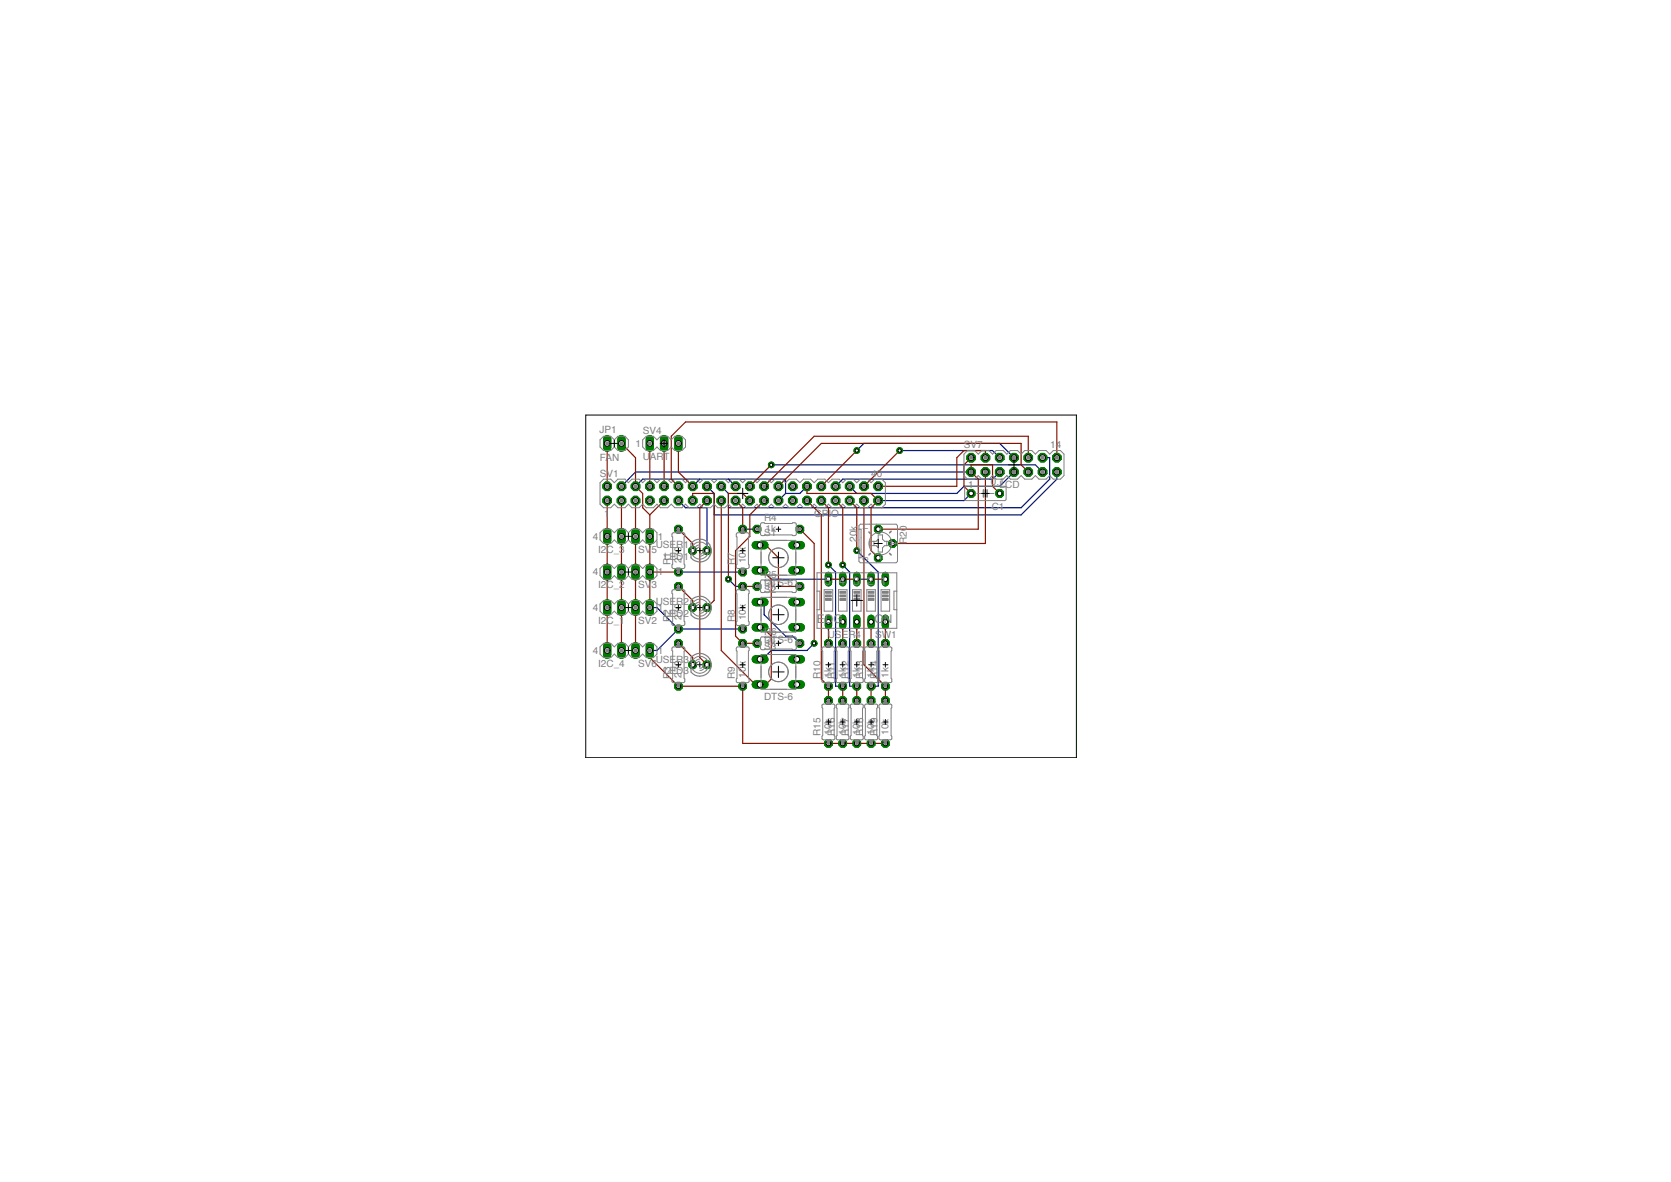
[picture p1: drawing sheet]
<svg xmlns="http://www.w3.org/2000/svg" width="297mm" height="210mm" viewBox="0 0 297 210" stroke-linecap="round" stroke-linejoin="round" font-family="sans-serif">
<defs><g id="words">
<g font-size="2.1" fill="#808080">
<text x="146.5" y="104">5</text>
<text x="149.1" y="104">4</text>
<text x="151.6" y="104">3</text>
<text x="154.2" y="104">2</text>
<text x="156.4" y="104">1</text>
<text x="145.2" y="110.7">EDG</text>
<text x="155.5" y="110.7">ON</text>
</g>
<g font-size="1.8" fill="#808080">
<text x="106.5" y="77">JP1</text>
<text x="114.2" y="77.1">SV4</text>
<text x="106.6" y="81.9">FAN</text>
<text x="113" y="79.4">1</text>
<text x="114.2" y="81.7">UART</text>
<text x="171.3" y="79.7">SV7</text>
<text x="186.7" y="79.7">14</text>
<text x="106.6" y="84.7">SV1</text>
<text x="154.8" y="84.7">40</text>
<text x="172.1" y="86.8">1</text>
<text x="176.1" y="86.1">0.1</text>
<text x="177.7" y="86.8">LCD</text>
<text x="105.4" y="95.9">4</text>
<text x="107.4" y="91.8">1</text>
<text x="116.9" y="95.9">1</text>
<text x="135.8" y="95.3">S1</text>
<text x="135.8" y="92.6">R4</text>
<text x="136.1" y="94.6">1k</text>
<text x="144.7" y="91.8">GPIO</text>
<text x="176.3" y="90.6">C1</text>
<text x="106.3" y="98.2">I2C_3</text>
<text x="113.4" y="98.2">SV5</text>
<text x="116.6" y="97.4">USER1</text>
<text x="118" y="99.5">LED1</text>
<text x="119.2" y="100.3" transform="rotate(-90 119.2 100.3)">R1</text>
<text x="121.1" y="100.1" transform="rotate(-90 121.1 100.1)">270</text>
<text x="130.6" y="100.3" transform="rotate(-90 130.6 100.3)">R7</text>
<text x="132.6" y="100.1" transform="rotate(-90 132.6 100.1)">10k</text>
<text x="152.3" y="96.3" transform="rotate(-90 152.3 96.3)">20k</text>
<text x="161.2" y="96.6" transform="rotate(-90 161.2 96.6)">R20</text>
<text x="105.4" y="102.2">4</text>
<text x="106.3" y="104.5">I2C_2</text>
<text x="113.4" y="104.5">SV3</text>
<text x="116.6" y="107.6">USER2</text>
<text x="116.9" y="102.2">1</text>
<text x="135.8" y="105.4">S2</text>
<text x="135.8" y="102.8">R5</text>
<text x="135.8" y="104.1">DTS-6</text>
<text x="136.1" y="104.7">1k</text>
<text x="105.4" y="108.6">4</text>
<text x="106.3" y="110.9">I2C_1</text>
<text x="113.4" y="110.9">SV2</text>
<text x="116.9" y="108.6">1</text>
<text x="118" y="109.6">LED2</text>
<text x="119.2" y="110.5" transform="rotate(-90 119.2 110.5)">R2</text>
<text x="121.1" y="110.2" transform="rotate(-90 121.1 110.2)">270</text>
<text x="130.6" y="110.5" transform="rotate(-90 130.6 110.5)">R8</text>
<text x="132.6" y="110.2" transform="rotate(-90 132.6 110.2)">10k</text>
<text x="135.8" y="112.9">R6</text>
<text x="147.1" y="113.4">USER4</text>
<text x="155.5" y="113.4">SW1</text>
<text x="105.4" y="116.2">4</text>
<text x="106.3" y="118.5">I2C_4</text>
<text x="113.4" y="118.5">SV6</text>
<text x="116.6" y="117.7">USER3</text>
<text x="116.9" y="116.2">1</text>
<text x="118" y="119.8">LED3</text>
<text x="135.8" y="115.6">S3</text>
<text x="135.8" y="114.3">DTS-6</text>
<text x="136.1" y="114.9">1k</text>
<text x="119.2" y="120.6" transform="rotate(-90 119.2 120.6)">R3</text>
<text x="121.1" y="120.4" transform="rotate(-90 121.1 120.4)">270</text>
<text x="130.6" y="120.6" transform="rotate(-90 130.6 120.6)">R9</text>
<text x="132.6" y="120.4" transform="rotate(-90 132.6 120.4)">10k</text>
<text x="135.8" y="124.4">DTS-6</text>
<text x="145.8" y="120.6" transform="rotate(-90 145.8 120.6)">R10</text>
<text x="147.8" y="120.4" transform="rotate(-90 147.8 120.4)">1k</text>
<text x="148.4" y="120.6" transform="rotate(-90 148.4 120.6)">R11</text>
<text x="150.3" y="120.4" transform="rotate(-90 150.3 120.4)">1k</text>
<text x="150.9" y="120.6" transform="rotate(-90 150.9 120.6)">R12</text>
<text x="152.9" y="120.4" transform="rotate(-90 152.9 120.4)">1k</text>
<text x="153.4" y="120.6" transform="rotate(-90 153.4 120.6)">R13</text>
<text x="155.4" y="120.4" transform="rotate(-90 155.4 120.4)">1k</text>
<text x="156" y="120.6" transform="rotate(-90 156 120.6)">R14</text>
<text x="157.9" y="120.4" transform="rotate(-90 157.9 120.4)">1k</text>
<text x="145.8" y="130.8" transform="rotate(-90 145.8 130.8)">R15</text>
<text x="147.8" y="130.5" transform="rotate(-90 147.8 130.5)">10k</text>
<text x="148.4" y="130.8" transform="rotate(-90 148.4 130.8)">R16</text>
<text x="150.3" y="130.5" transform="rotate(-90 150.3 130.5)">10k</text>
<text x="150.9" y="130.8" transform="rotate(-90 150.9 130.8)">R17</text>
<text x="152.9" y="130.5" transform="rotate(-90 152.9 130.5)">10k</text>
<text x="153.4" y="130.8" transform="rotate(-90 153.4 130.8)">R18</text>
<text x="155.4" y="130.5" transform="rotate(-90 155.4 130.5)">10k</text>
<text x="156" y="130.8" transform="rotate(-90 156 130.8)">R19</text>
<text x="157.9" y="130.5" transform="rotate(-90 157.9 130.5)">10k</text>
</g>
<g font-size="1.4" fill="#808080">
<text x="154.3" y="94.4" transform="rotate(-90 154.3 94.4)">1</text>
<text x="154.3" y="99.7" transform="rotate(-90 154.3 99.7)">3</text>
</g>
</g></defs>
<g fill="none" stroke="#001283" stroke-width=".21">
<path d="M113 86.4l1.2-1.3h25.4v2.6M120.6 88.9l1.2 1.3h3.9v7.6M124.4 85.1l-1.3 1.3M129.5 85.1l1.2 1.3M132 94h2.5M137.1 82.6h46.9l1.3 1.3M139.6 87.7l-1.2 1.2M143.4 86.4l-1.2 1.3h-2.6M152.3 97.8l3.8 3.8v20.3h-1.3M152.3 80l1.3-1.2h24.1l2.5 2.5M159.9 80h16.5l1.3 1.3M172.6 83.9h-59.6l-2.5 2.5"/>
<path d="M172.6 87.7l-1.3 1.2h-15.2M177.7 83.9l-1.3 1.2h-26.6l-1.3 1.3M180.2 83.9l-2.5 2.5h-6.4l-1.2 1.3h-17.8l-1.3-1.3M185.3 81.3h1.3v3.8l-5.1 5.1h-52v-2.5l-1.3-1.3M187.8 83.9v1.2l-6.3 6.4h-54.6v-3.8l-1.2-1.3M115.5 107.9h1.3l3.8 3.9M120.6 111.8l-3.8 3.8h-1.3M120.6 111.8h11.4M120.6 101.6h11.4M129.5 102.9l1.2 1.3h1.3M135.1 101.3l.7 .3 1.3 1.3h10.1M135.1 107l.7-.3v2.5l3.8 3.8h1.3l1.3 1.3"/>
<path d="M144.7 114.3l-1.3 1.3h-6.3l-1.3 1.2-.7 .3M147.2 100.4l1.3 1.2v20.3h1.3M149.8 100.4l1.2 1.2v20.3h1.3M152.3 102.9h2.5"/>
</g>
<path d="M107.1 88.6l.5-.4h.6l.5 .4v.6l-.5 .5h-.6l-.5-.5z" fill="#007d00"/>
<path d="M107.6 88.2h.6l.5 .4v.6l-.5 .5h-.6l-.4-.5v-.6z" fill="none" stroke="#007d00" stroke-width=".18"/>
<circle cx="107.9" cy="88.9" r=".51" fill="#fff"/>
<circle cx="107.9" cy="88.9" r=".51" fill="none" stroke="#000" stroke-width=".18"/>
<path d="M109.7 88.6l.5-.4h.5l.5 .4v.6l-.5 .5h-.5l-.5-.5z" fill="#007d00"/>
<path d="M110.2 88.2h.6l.4 .4v.6l-.4 .5h-.6l-.5-.5v-.6z" fill="none" stroke="#007d00" stroke-width=".18"/>
<circle cx="110.4" cy="88.9" r=".51" fill="#fff"/>
<circle cx="110.5" cy="88.9" r=".51" fill="none" stroke="#000" stroke-width=".18"/>
<path d="M112.2 88.6l.4-.4h.6l.5 .4v.6l-.5 .5h-.6l-.4-.5z" fill="#007d00"/>
<path d="M112.2 88.6l.5-.4h.6l.4 .4v.6l-.4 .5h-.6l-.5-.5z" fill="none" stroke="#007d00" stroke-width=".18"/>
<circle cx="112.9" cy="88.9" r=".51" fill="#fff"/>
<circle cx="113" cy="88.9" r=".51" fill="none" stroke="#000" stroke-width=".18"/>
<path d="M114.7 88.6l.5-.4h.6l.4 .4v.6l-.4 .5h-.6l-.5-.5z" fill="#007d00"/>
<path d="M114.7 88.6l.5-.4h.6l.5 .4v.6l-.5 .5h-.6l-.5-.5z" fill="none" stroke="#007d00" stroke-width=".18"/>
<circle cx="115.5" cy="88.9" r=".51" fill="#fff"/>
<circle cx="115.5" cy="88.9" r=".51" fill="none" stroke="#000" stroke-width=".18"/>
<path d="M117.3 88.6l.4-.4h.6l.5 .4v.6l-.5 .5h-.6l-.4-.5z" fill="#007d00"/>
<path d="M117.3 88.6l.4-.4h.6l.5 .4v.6l-.5 .5h-.6l-.4-.5z" fill="none" stroke="#007d00" stroke-width=".18"/>
<circle cx="118" cy="88.9" r=".51" fill="#fff"/>
<circle cx="118" cy="88.9" r=".51" fill="none" stroke="#000" stroke-width=".18"/>
<path d="M119.8 88.6l.5-.4h.6l.4 .4v.6l-.4 .5h-.6l-.5-.5z" fill="#007d00"/>
<path d="M119.8 88.6l.5-.4h.6l.4 .4v.6l-.4 .5h-.6l-.5-.5z" fill="none" stroke="#007d00" stroke-width=".18"/>
<circle cx="120.6" cy="88.9" r=".51" fill="#fff"/>
<circle cx="120.6" cy="88.9" r=".51" fill="none" stroke="#000" stroke-width=".18"/>
<path d="M107.1 86.1l.5-.5h.6l.5 .5v.6l-.5 .5h-.6l-.5-.5z" fill="#007d00"/>
<path d="M107.6 85.6h.6l.5 .5v.6l-.5 .5h-.6l-.4-.5v-.6z" fill="none" stroke="#007d00" stroke-width=".18"/>
<circle cx="107.9" cy="86.4" r=".51" fill="#fff"/>
<circle cx="107.9" cy="86.4" r=".51" fill="none" stroke="#000" stroke-width=".18"/>
<path d="M110.2 85.6h.5l.5 .5v.6l-.5 .5h-.5l-.5-.5v-.6z" fill="#007d00"/>
<path d="M110.2 85.6h.6l.4 .5v.6l-.4 .5h-.6l-.5-.5v-.6z" fill="none" stroke="#007d00" stroke-width=".18"/>
<circle cx="110.4" cy="86.4" r=".51" fill="#fff"/>
<circle cx="110.5" cy="86.4" r=".51" fill="none" stroke="#000" stroke-width=".18"/>
<path d="M112.6 85.6h.6l.5 .5v.6l-.5 .5h-.6l-.4-.5v-.6z" fill="#007d00"/>
<path d="M112.2 86.1l.5-.5h.6l.4 .5v.6l-.4 .5h-.6l-.5-.5z" fill="none" stroke="#007d00" stroke-width=".18"/>
<circle cx="112.9" cy="86.4" r=".51" fill="#fff"/>
<circle cx="113" cy="86.4" r=".51" fill="none" stroke="#000" stroke-width=".18"/>
<path d="M115.2 85.6h.6l.4 .5v.6l-.4 .5h-.6l-.5-.5v-.6z" fill="#007d00"/>
<path d="M114.7 86.1l.5-.5h.6l.5 .5v.6l-.5 .5h-.6l-.5-.5z" fill="none" stroke="#007d00" stroke-width=".18"/>
<circle cx="115.5" cy="86.4" r=".51" fill="#fff"/>
<circle cx="115.5" cy="86.4" r=".51" fill="none" stroke="#000" stroke-width=".18"/>
<path d="M117.3 86.1l.4-.5h.6l.5 .5v.6l-.5 .5h-.6l-.4-.5z" fill="#007d00"/>
<path d="M117.3 86.1l.4-.5h.6l.5 .5v.6l-.5 .5h-.6l-.4-.5z" fill="none" stroke="#007d00" stroke-width=".18"/>
<circle cx="118" cy="86.4" r=".51" fill="#fff"/>
<circle cx="118" cy="86.4" r=".51" fill="none" stroke="#000" stroke-width=".18"/>
<path d="M119.8 86.1l.5-.5h.6l.4 .5v.6l-.4 .5h-.6l-.5-.5z" fill="#007d00"/>
<path d="M119.8 86.1l.5-.5h.6l.4 .5v.6l-.4 .5h-.6l-.5-.5z" fill="none" stroke="#007d00" stroke-width=".18"/>
<circle cx="120.6" cy="86.4" r=".51" fill="#fff"/>
<circle cx="120.6" cy="86.4" r=".51" fill="none" stroke="#000" stroke-width=".18"/>
<path d="M122.3 88.6l.5-.4h.6l.5 .4v.6l-.5 .5h-.6l-.5-.5z" fill="#007d00"/>
<path d="M122.4 88.6l.4-.4h.6l.5 .4v.6l-.5 .5h-.6l-.4-.5z" fill="none" stroke="#007d00" stroke-width=".18"/>
<circle cx="123.1" cy="88.9" r=".51" fill="#fff"/>
<circle cx="123.1" cy="88.9" r=".51" fill="none" stroke="#000" stroke-width=".18"/>
<path d="M122.3 86.1l.5-.5h.6l.5 .5v.6l-.5 .5h-.6l-.5-.5z" fill="#007d00"/>
<path d="M122.4 86.1l.4-.5h.6l.5 .5v.6l-.5 .5h-.6l-.4-.5z" fill="none" stroke="#007d00" stroke-width=".18"/>
<circle cx="123.1" cy="86.4" r=".51" fill="#fff"/>
<circle cx="123.1" cy="86.4" r=".51" fill="none" stroke="#000" stroke-width=".18"/>
<path d="M124.9 88.6l.4-.4h.6l.5 .4v.6l-.5 .5h-.6l-.4-.5z" fill="#007d00"/>
<path d="M124.9 88.6l.5-.4h.6l.4 .4v.6l-.4 .5h-.6l-.5-.5z" fill="none" stroke="#007d00" stroke-width=".18"/>
<circle cx="125.6" cy="88.9" r=".51" fill="#fff"/>
<circle cx="125.7" cy="88.9" r=".51" fill="none" stroke="#000" stroke-width=".18"/>
<path d="M127.4 88.6l.5-.4h.6l.4 .4v.6l-.4 .5h-.6l-.5-.5z" fill="#007d00"/>
<path d="M127.4 88.6l.5-.4h.6l.5 .4v.6l-.5 .5h-.6l-.5-.5z" fill="none" stroke="#007d00" stroke-width=".18"/>
<circle cx="128.2" cy="88.9" r=".51" fill="#fff"/>
<circle cx="128.2" cy="88.9" r=".51" fill="none" stroke="#000" stroke-width=".18"/>
<path d="M130 88.6l.4-.4h.6l.5 .4v.6l-.5 .5h-.6l-.4-.5z" fill="#007d00"/>
<path d="M130 88.6l.4-.4h.6l.5 .4v.6l-.5 .5h-.6l-.4-.5z" fill="none" stroke="#007d00" stroke-width=".18"/>
<circle cx="130.7" cy="88.9" r=".51" fill="#fff"/>
<circle cx="130.7" cy="88.9" r=".51" fill="none" stroke="#000" stroke-width=".18"/>
<path d="M132.5 88.6l.5-.4h.6l.4 .4v.6l-.4 .5h-.6l-.5-.5z" fill="#007d00"/>
<path d="M132.5 88.6l.5-.4h.6l.4 .4v.6l-.4 .5h-.6l-.5-.5z" fill="none" stroke="#007d00" stroke-width=".18"/>
<circle cx="133.3" cy="88.9" r=".51" fill="#fff"/>
<circle cx="133.3" cy="88.9" r=".51" fill="none" stroke="#000" stroke-width=".18"/>
<path d="M135 88.6l.5-.4h.6l.5 .4v.6l-.5 .5h-.6l-.5-.5z" fill="#007d00"/>
<path d="M135.1 88.6l.4-.4h.6l.5 .4v.6l-.5 .5h-.6l-.4-.5z" fill="none" stroke="#007d00" stroke-width=".18"/>
<circle cx="135.8" cy="88.9" r=".51" fill="#fff"/>
<circle cx="135.8" cy="88.9" r=".51" fill="none" stroke="#000" stroke-width=".18"/>
<path d="M137.6 88.6l.4-.4h.6l.5 .4v.6l-.5 .5h-.6l-.4-.5z" fill="#007d00"/>
<path d="M137.6 88.6l.5-.4h.6l.4 .4v.6l-.4 .5h-.6l-.5-.5z" fill="none" stroke="#007d00" stroke-width=".18"/>
<circle cx="138.3" cy="88.9" r=".51" fill="#fff"/>
<circle cx="138.4" cy="88.9" r=".51" fill="none" stroke="#000" stroke-width=".18"/>
<path d="M125.3 85.6h.6l.5 .5v.6l-.5 .5h-.6l-.4-.5v-.6z" fill="#007d00"/>
<path d="M124.9 86.1l.5-.5h.6l.4 .5v.6l-.4 .5h-.6l-.5-.5z" fill="none" stroke="#007d00" stroke-width=".18"/>
<circle cx="125.6" cy="86.4" r=".51" fill="#fff"/>
<circle cx="125.7" cy="86.4" r=".51" fill="none" stroke="#000" stroke-width=".18"/>
<path d="M127.9 85.6h.6l.4 .5v.6l-.4 .5h-.6l-.5-.5v-.6z" fill="#007d00"/>
<path d="M127.4 86.1l.5-.5h.6l.5 .5v.6l-.5 .5h-.6l-.5-.5z" fill="none" stroke="#007d00" stroke-width=".18"/>
<circle cx="128.2" cy="86.4" r=".51" fill="#fff"/>
<circle cx="128.2" cy="86.4" r=".51" fill="none" stroke="#000" stroke-width=".18"/>
<path d="M130 86.1l.4-.5h.6l.5 .5v.6l-.5 .5h-.6l-.4-.5z" fill="#007d00"/>
<path d="M130 86.1l.4-.5h.6l.5 .5v.6l-.5 .5h-.6l-.4-.5z" fill="none" stroke="#007d00" stroke-width=".18"/>
<circle cx="130.7" cy="86.4" r=".51" fill="#fff"/>
<circle cx="130.7" cy="86.4" r=".51" fill="none" stroke="#000" stroke-width=".18"/>
<path d="M132.5 86.1l.5-.5h.6l.4 .5v.6l-.4 .5h-.6l-.5-.5z" fill="#007d00"/>
<path d="M132.5 86.1l.5-.5h.6l.4 .5v.6l-.4 .5h-.6l-.5-.5z" fill="none" stroke="#007d00" stroke-width=".18"/>
<circle cx="133.3" cy="86.4" r=".51" fill="#fff"/>
<circle cx="133.3" cy="86.4" r=".51" fill="none" stroke="#000" stroke-width=".18"/>
<path d="M135 86.1l.5-.5h.6l.5 .5v.6l-.5 .5h-.6l-.5-.5z" fill="#007d00"/>
<path d="M135.1 86.1l.4-.5h.6l.5 .5v.6l-.5 .5h-.6l-.4-.5z" fill="none" stroke="#007d00" stroke-width=".18"/>
<circle cx="135.8" cy="86.4" r=".51" fill="#fff"/>
<circle cx="135.8" cy="86.4" r=".51" fill="none" stroke="#000" stroke-width=".18"/>
<path d="M138 85.6h.6l.5 .5v.6l-.5 .5h-.6l-.4-.5v-.6z" fill="#007d00"/>
<path d="M137.6 86.1l.5-.5h.6l.4 .5v.6l-.4 .5h-.6l-.5-.5z" fill="none" stroke="#007d00" stroke-width=".18"/>
<circle cx="138.3" cy="86.4" r=".51" fill="#fff"/>
<circle cx="138.4" cy="86.4" r=".51" fill="none" stroke="#000" stroke-width=".18"/>
<path d="M140.1 88.6l.5-.4h.6l.4 .4v.6l-.4 .5h-.6l-.5-.5z" fill="#007d00"/>
<path d="M140.1 88.6l.5-.4h.6l.5 .4v.6l-.5 .5h-.6l-.5-.5z" fill="none" stroke="#007d00" stroke-width=".18"/>
<circle cx="140.9" cy="88.9" r=".51" fill="#fff"/>
<circle cx="140.9" cy="88.9" r=".51" fill="none" stroke="#000" stroke-width=".18"/>
<path d="M140.6 85.6h.6l.4 .5v.6l-.4 .5h-.6l-.5-.5v-.6z" fill="#007d00"/>
<path d="M140.1 86.1l.5-.5h.6l.5 .5v.6l-.5 .5h-.6l-.5-.5z" fill="none" stroke="#007d00" stroke-width=".18"/>
<circle cx="140.9" cy="86.4" r=".51" fill="#fff"/>
<circle cx="140.9" cy="86.4" r=".51" fill="none" stroke="#000" stroke-width=".18"/>
<path d="M142.7 88.6l.4-.4h.6l.5 .4v.6l-.5 .5h-.6l-.4-.5z" fill="#007d00"/>
<path d="M142.7 88.6l.4-.4h.6l.5 .4v.6l-.5 .5h-.6l-.4-.5z" fill="none" stroke="#007d00" stroke-width=".18"/>
<circle cx="143.4" cy="88.9" r=".51" fill="#fff"/>
<circle cx="143.4" cy="88.9" r=".51" fill="none" stroke="#000" stroke-width=".18"/>
<path d="M145.2 88.6l.5-.4h.6l.4 .4v.6l-.4 .5h-.6l-.5-.5z" fill="#007d00"/>
<path d="M145.2 88.6l.5-.4h.6l.4 .4v.6l-.4 .5h-.6l-.5-.5z" fill="none" stroke="#007d00" stroke-width=".18"/>
<circle cx="146" cy="88.9" r=".51" fill="#fff"/>
<circle cx="146" cy="88.9" r=".51" fill="none" stroke="#000" stroke-width=".18"/>
<path d="M147.7 88.6l.5-.4h.6l.5 .4v.6l-.5 .5h-.6l-.5-.5z" fill="#007d00"/>
<path d="M147.8 88.6l.4-.4h.6l.5 .4v.6l-.5 .5h-.6l-.4-.5z" fill="none" stroke="#007d00" stroke-width=".18"/>
<circle cx="148.5" cy="88.9" r=".51" fill="#fff"/>
<circle cx="148.5" cy="88.9" r=".51" fill="none" stroke="#000" stroke-width=".18"/>
<path d="M150.2 88.6l.5-.4h.6l.5 .4v.6l-.5 .5h-.6l-.5-.5z" fill="#007d00"/>
<path d="M150.3 88.6l.4-.4h.6l.5 .4v.6l-.5 .5h-.6l-.4-.5z" fill="none" stroke="#007d00" stroke-width=".18"/>
<circle cx="151" cy="88.9" r=".51" fill="#fff"/>
<circle cx="151" cy="88.9" r=".51" fill="none" stroke="#000" stroke-width=".18"/>
<path d="M152.8 88.6l.4-.4h.6l.5 .4v.6l-.5 .5h-.6l-.4-.5z" fill="#007d00"/>
<path d="M152.8 88.6l.5-.4h.5l.5 .4v.6l-.5 .5h-.5l-.5-.5z" fill="none" stroke="#007d00" stroke-width=".18"/>
<circle cx="153.5" cy="88.9" r=".51" fill="#fff"/>
<circle cx="153.6" cy="88.9" r=".51" fill="none" stroke="#000" stroke-width=".18"/>
<path d="M155.3 88.6l.5-.4h.6l.4 .4v.6l-.4 .5h-.6l-.5-.5z" fill="#007d00"/>
<path d="M155.3 88.6l.5-.4h.6l.5 .4v.6l-.5 .5h-.6l-.5-.5z" fill="none" stroke="#007d00" stroke-width=".18"/>
<circle cx="156.1" cy="88.9" r=".51" fill="#fff"/>
<circle cx="156.1" cy="88.9" r=".51" fill="none" stroke="#000" stroke-width=".18"/>
<path d="M143.1 85.6h.6l.5 .5v.6l-.5 .5h-.6l-.4-.5v-.6z" fill="#007d00"/>
<path d="M142.7 86.1l.4-.5h.6l.5 .5v.6l-.5 .5h-.6l-.4-.5z" fill="none" stroke="#007d00" stroke-width=".18"/>
<circle cx="143.4" cy="86.4" r=".51" fill="#fff"/>
<circle cx="143.4" cy="86.4" r=".51" fill="none" stroke="#000" stroke-width=".18"/>
<path d="M145.2 86.1l.5-.5h.6l.4 .5v.6l-.4 .5h-.6l-.5-.5z" fill="#007d00"/>
<path d="M145.2 86.1l.5-.5h.6l.4 .5v.6l-.4 .5h-.6l-.5-.5z" fill="none" stroke="#007d00" stroke-width=".18"/>
<circle cx="146" cy="86.4" r=".51" fill="#fff"/>
<circle cx="146" cy="86.4" r=".51" fill="none" stroke="#000" stroke-width=".18"/>
<path d="M147.7 86.1l.5-.5h.6l.5 .5v.6l-.5 .5h-.6l-.5-.5z" fill="#007d00"/>
<path d="M147.8 86.1l.4-.5h.6l.5 .5v.6l-.5 .5h-.6l-.4-.5z" fill="none" stroke="#007d00" stroke-width=".18"/>
<circle cx="148.5" cy="86.4" r=".51" fill="#fff"/>
<circle cx="148.5" cy="86.4" r=".51" fill="none" stroke="#000" stroke-width=".18"/>
<path d="M150.2 86.1l.5-.5h.6l.5 .5v.6l-.5 .5h-.6l-.5-.5z" fill="#007d00"/>
<path d="M150.3 86.1l.4-.5h.6l.5 .5v.6l-.5 .5h-.6l-.4-.5z" fill="none" stroke="#007d00" stroke-width=".18"/>
<circle cx="151" cy="86.4" r=".51" fill="#fff"/>
<circle cx="151" cy="86.4" r=".51" fill="none" stroke="#000" stroke-width=".18"/>
<path d="M152.8 86.1l.4-.5h.6l.5 .5v.6l-.5 .5h-.6l-.4-.5z" fill="#007d00"/>
<path d="M152.8 86.1l.5-.5h.5l.5 .5v.6l-.5 .5h-.5l-.5-.5z" fill="none" stroke="#007d00" stroke-width=".18"/>
<circle cx="153.5" cy="86.4" r=".51" fill="#fff"/>
<circle cx="153.6" cy="86.4" r=".51" fill="none" stroke="#000" stroke-width=".18"/>
<path d="M155.3 86.1l.5-.5h.6l.4 .5v.6l-.4 .5h-.6l-.5-.5z" fill="#007d00"/>
<path d="M155.3 86.1l.5-.5h.6l.5 .5v.6l-.5 .5h-.6l-.5-.5z" fill="none" stroke="#007d00" stroke-width=".18"/>
<circle cx="156.1" cy="86.4" r=".51" fill="#fff"/>
<circle cx="156.1" cy="86.4" r=".51" fill="none" stroke="#000" stroke-width=".18"/>
<path d="M125 107.6l.3-.3h.6l.4 .3v.6l-.4 .4h-.6l-.3-.4z" fill="#007d00"/>
<path d="M125 107.7l.4-.4h.6l.3 .4v.5l-.3 .4h-.6l-.4-.4z" fill="none" stroke="#007d00" stroke-width=".18"/>
<circle cx="125.6" cy="107.9" r=".42" fill="#fff"/>
<circle cx="125.7" cy="107.9" r=".42" fill="none" stroke="#000" stroke-width=".18"/>
<path d="M122.4 107.6l.4-.3h.6l.4 .3v.6l-.4 .4h-.6l-.4-.4z" fill="#007d00"/>
<path d="M122.4 107.7l.4-.4h.6l.4 .4v.5l-.4 .4h-.6l-.4-.4z" fill="none" stroke="#007d00" stroke-width=".18"/>
<circle cx="123.1" cy="107.9" r=".42" fill="#fff"/>
<circle cx="123.1" cy="107.9" r=".42" fill="none" stroke="#000" stroke-width=".18"/>
<path d="M125 117.8l.3-.4h.6l.4 .4v.6l-.4 .4h-.6l-.3-.4z" fill="#007d00"/>
<path d="M125 117.8l.4-.4h.6l.3 .4v.6l-.3 .4h-.6l-.4-.4z" fill="none" stroke="#007d00" stroke-width=".18"/>
<circle cx="125.6" cy="118.1" r=".42" fill="#fff"/>
<circle cx="125.7" cy="118.1" r=".42" fill="none" stroke="#000" stroke-width=".18"/>
<path d="M122.8 117.4h.6l.4 .4v.6l-.4 .4h-.6l-.4-.4v-.6z" fill="#007d00"/>
<path d="M122.4 117.8l.4-.4h.6l.4 .4v.6l-.4 .4h-.6l-.4-.4z" fill="none" stroke="#007d00" stroke-width=".18"/>
<circle cx="123.1" cy="118.1" r=".42" fill="#fff"/>
<circle cx="123.1" cy="118.1" r=".42" fill="none" stroke="#000" stroke-width=".18"/>
<path d="M125 97.5l.3-.4h.6l.4 .4v.6l-.4 .4h-.6l-.3-.4z" fill="#007d00"/>
<path d="M125 97.5l.4-.3h.6l.3 .3v.6l-.3 .4h-.6l-.4-.4z" fill="none" stroke="#007d00" stroke-width=".18"/>
<circle cx="125.6" cy="97.8" r=".42" fill="#fff"/>
<circle cx="125.7" cy="97.8" r=".42" fill="none" stroke="#000" stroke-width=".18"/>
<path d="M122.8 97.1h.6l.4 .4v.6l-.4 .4h-.6l-.4-.4v-.6z" fill="#007d00"/>
<path d="M122.4 97.5l.4-.3h.6l.4 .3v.6l-.4 .4h-.6l-.4-.4z" fill="none" stroke="#007d00" stroke-width=".18"/>
<circle cx="123.1" cy="97.8" r=".42" fill="#fff"/>
<circle cx="123.1" cy="97.8" r=".42" fill="none" stroke="#000" stroke-width=".18"/>
<path d="M157.4 102.2v1.3" fill="none" stroke="#007d00" stroke-width="1.3"/>
<circle cx="157.4" cy="102.9" r=".42" fill="#fff"/>
<circle cx="157.4" cy="102.9" r=".42" fill="none" stroke="#000" stroke-width=".18"/>
<path d="M154.8 102.2v1.3" fill="none" stroke="#007d00" stroke-width="1.3"/>
<circle cx="154.8" cy="102.9" r=".42" fill="#fff"/>
<circle cx="154.8" cy="102.9" r=".42" fill="none" stroke="#000" stroke-width=".18"/>
<path d="M149.8 109.9v1.3" fill="none" stroke="#007d00" stroke-width="1.3"/>
<circle cx="149.8" cy="110.5" r=".42" fill="#fff"/>
<circle cx="149.8" cy="110.5" r=".42" fill="none" stroke="#000" stroke-width=".18"/>
<path d="M152.3 109.9v1.3" fill="none" stroke="#007d00" stroke-width="1.3"/>
<circle cx="152.3" cy="110.5" r=".42" fill="#fff"/>
<circle cx="152.3" cy="110.5" r=".42" fill="none" stroke="#000" stroke-width=".18"/>
<path d="M152.3 102.2v1.3" fill="none" stroke="#007d00" stroke-width="1.3"/>
<circle cx="152.3" cy="102.9" r=".42" fill="#fff"/>
<circle cx="152.3" cy="102.9" r=".42" fill="none" stroke="#000" stroke-width=".18"/>
<path d="M149.8 102.2v1.3" fill="none" stroke="#007d00" stroke-width="1.3"/>
<circle cx="149.8" cy="102.9" r=".42" fill="#fff"/>
<circle cx="149.8" cy="102.9" r=".42" fill="none" stroke="#000" stroke-width=".18"/>
<path d="M147.2 109.9v1.3" fill="none" stroke="#007d00" stroke-width="1.3"/>
<circle cx="147.2" cy="110.5" r=".42" fill="#fff"/>
<circle cx="147.2" cy="110.5" r=".42" fill="none" stroke="#000" stroke-width=".18"/>
<path d="M147.2 102.2v1.3" fill="none" stroke="#007d00" stroke-width="1.3"/>
<circle cx="147.2" cy="102.9" r=".42" fill="#fff"/>
<circle cx="147.2" cy="102.9" r=".42" fill="none" stroke="#000" stroke-width=".18"/>
<path d="M154.8 109.9v1.3" fill="none" stroke="#007d00" stroke-width="1.3"/>
<circle cx="154.8" cy="110.5" r=".42" fill="#fff"/>
<circle cx="154.8" cy="110.5" r=".42" fill="none" stroke="#000" stroke-width=".18"/>
<path d="M157.4 109.9v1.3" fill="none" stroke="#007d00" stroke-width="1.3"/>
<circle cx="157.4" cy="110.5" r=".42" fill="#fff"/>
<circle cx="157.4" cy="110.5" r=".42" fill="none" stroke="#000" stroke-width=".18"/>
<path d="M134.3 96.9h1.6" fill="none" stroke="#007d00" stroke-width="1.5"/>
<circle cx="135.1" cy="96.8" r=".51" fill="#fff"/>
<circle cx="135.1" cy="96.9" r=".51" fill="none" stroke="#000" stroke-width=".18"/>
<path d="M140.9 96.9h1.4" fill="none" stroke="#007d00" stroke-width="1.5"/>
<circle cx="141.6" cy="96.8" r=".51" fill="#fff"/>
<circle cx="141.6" cy="96.9" r=".51" fill="none" stroke="#000" stroke-width=".18"/>
<path d="M134.3 101.3h1.6" fill="none" stroke="#007d00" stroke-width="1.5"/>
<circle cx="135.1" cy="101.3" r=".51" fill="#fff"/>
<circle cx="135.1" cy="101.3" r=".51" fill="none" stroke="#000" stroke-width=".18"/>
<path d="M140.9 101.3h1.4" fill="none" stroke="#007d00" stroke-width="1.5"/>
<circle cx="141.6" cy="101.3" r=".51" fill="#fff"/>
<circle cx="141.6" cy="101.3" r=".51" fill="none" stroke="#000" stroke-width=".18"/>
<path d="M134.3 107h1.6" fill="none" stroke="#007d00" stroke-width="1.5"/>
<circle cx="135.1" cy="107" r=".51" fill="#fff"/>
<circle cx="135.1" cy="107" r=".51" fill="none" stroke="#000" stroke-width=".18"/>
<path d="M140.9 107h1.4" fill="none" stroke="#007d00" stroke-width="1.5"/>
<circle cx="141.6" cy="107" r=".51" fill="#fff"/>
<circle cx="141.6" cy="107" r=".51" fill="none" stroke="#000" stroke-width=".18"/>
<path d="M134.3 111.5h1.6" fill="none" stroke="#007d00" stroke-width="1.5"/>
<circle cx="135.1" cy="111.4" r=".51" fill="#fff"/>
<circle cx="135.1" cy="111.5" r=".51" fill="none" stroke="#000" stroke-width=".18"/>
<path d="M140.9 111.5h1.4" fill="none" stroke="#007d00" stroke-width="1.5"/>
<circle cx="141.6" cy="111.4" r=".51" fill="#fff"/>
<circle cx="141.6" cy="111.5" r=".51" fill="none" stroke="#000" stroke-width=".18"/>
<path d="M134.3 117.1h1.6" fill="none" stroke="#007d00" stroke-width="1.5"/>
<circle cx="135.1" cy="117.1" r=".51" fill="#fff"/>
<circle cx="135.1" cy="117.1" r=".51" fill="none" stroke="#000" stroke-width=".18"/>
<path d="M140.9 117.1h1.4" fill="none" stroke="#007d00" stroke-width="1.5"/>
<circle cx="141.6" cy="117.1" r=".51" fill="#fff"/>
<circle cx="141.6" cy="117.1" r=".51" fill="none" stroke="#000" stroke-width=".18"/>
<path d="M134.3 121.6h1.6" fill="none" stroke="#007d00" stroke-width="1.5"/>
<circle cx="135.1" cy="121.6" r=".51" fill="#fff"/>
<circle cx="135.1" cy="121.6" r=".51" fill="none" stroke="#000" stroke-width=".18"/>
<path d="M140.9 121.6h1.4" fill="none" stroke="#007d00" stroke-width="1.5"/>
<circle cx="141.6" cy="121.6" r=".51" fill="#fff"/>
<circle cx="141.6" cy="121.6" r=".51" fill="none" stroke="#000" stroke-width=".18"/>
<path d="M107.9 78v1.5" fill="none" stroke="#007d00" stroke-width="1.5"/>
<circle cx="107.9" cy="78.8" r=".51" fill="#fff"/>
<circle cx="107.9" cy="78.8" r=".51" fill="none" stroke="#000" stroke-width=".18"/>
<path d="M110.5 78v1.5" fill="none" stroke="#007d00" stroke-width="1.5"/>
<circle cx="110.4" cy="78.8" r=".51" fill="#fff"/>
<circle cx="110.5" cy="78.8" r=".51" fill="none" stroke="#000" stroke-width=".18"/>
<path d="M115.5 78v1.5" fill="none" stroke="#007d00" stroke-width="1.5"/>
<circle cx="115.5" cy="78.8" r=".51" fill="#fff"/>
<circle cx="115.5" cy="78.8" r=".51" fill="none" stroke="#000" stroke-width=".18"/>
<path d="M118 78v1.5" fill="none" stroke="#007d00" stroke-width="1.5"/>
<circle cx="118" cy="78.8" r=".51" fill="#fff"/>
<circle cx="118" cy="78.8" r=".51" fill="none" stroke="#000" stroke-width=".18"/>
<path d="M120.6 78v1.5" fill="none" stroke="#007d00" stroke-width="1.5"/>
<circle cx="120.6" cy="78.8" r=".51" fill="#fff"/>
<circle cx="120.6" cy="78.8" r=".51" fill="none" stroke="#000" stroke-width=".18"/>
<path d="M119.9 101.3l.4-.3h.6l.3 .3v.6l-.3 .4h-.6l-.4-.4z" fill="#007d00"/>
<path d="M119.9 101.3l.4-.3h.6l.4 .3v.6l-.4 .4h-.6l-.4-.4z" fill="none" stroke="#007d00" stroke-width=".18"/>
<circle cx="120.6" cy="101.6" r=".42" fill="#fff"/>
<circle cx="120.6" cy="101.6" r=".42" fill="none" stroke="#000" stroke-width=".18"/>
<path d="M119.9 93.7l.4-.4h.6l.3 .4v.6l-.3 .4h-.6l-.4-.4z" fill="#007d00"/>
<path d="M119.9 93.7l.4-.4h.6l.4 .4v.6l-.4 .4h-.6l-.4-.4z" fill="none" stroke="#007d00" stroke-width=".18"/>
<circle cx="120.6" cy="94" r=".42" fill="#fff"/>
<circle cx="120.6" cy="94" r=".42" fill="none" stroke="#000" stroke-width=".18"/>
<path d="M119.9 111.4l.4-.3h.6l.3 .3v.6l-.3 .4h-.6l-.4-.4z" fill="#007d00"/>
<path d="M119.9 111.5l.4-.4h.6l.4 .4v.6l-.4 .3h-.6l-.4-.3z" fill="none" stroke="#007d00" stroke-width=".18"/>
<circle cx="120.6" cy="111.7" r=".42" fill="#fff"/>
<circle cx="120.6" cy="111.8" r=".42" fill="none" stroke="#000" stroke-width=".18"/>
<path d="M119.9 103.9l.4-.4h.6l.3 .4v.6l-.3 .3h-.6l-.4-.3z" fill="#007d00"/>
<path d="M119.9 103.9l.4-.4h.6l.4 .4v.6l-.4 .4h-.6l-.4-.4z" fill="none" stroke="#007d00" stroke-width=".18"/>
<circle cx="120.6" cy="104.2" r=".42" fill="#fff"/>
<circle cx="120.6" cy="104.2" r=".42" fill="none" stroke="#000" stroke-width=".18"/>
<path d="M119.9 121.6l.4-.4h.6l.3 .4v.6l-.3 .4h-.6l-.4-.4z" fill="#007d00"/>
<path d="M119.9 121.6l.4-.4h.6l.4 .4v.6l-.4 .4h-.6l-.4-.4z" fill="none" stroke="#007d00" stroke-width=".18"/>
<circle cx="120.6" cy="121.9" r=".42" fill="#fff"/>
<circle cx="120.6" cy="121.9" r=".42" fill="none" stroke="#000" stroke-width=".18"/>
<path d="M119.9 114l.4-.4h.6l.3 .4v.6l-.3 .4h-.6l-.4-.4z" fill="#007d00"/>
<path d="M119.9 114l.4-.4h.6l.4 .4v.6l-.4 .4h-.6l-.4-.4z" fill="none" stroke="#007d00" stroke-width=".18"/>
<circle cx="120.6" cy="114.3" r=".42" fill="#fff"/>
<circle cx="120.6" cy="114.3" r=".42" fill="none" stroke="#000" stroke-width=".18"/>
<path d="M133.9 93.7l.3-.4h.6l.4 .4v.6l-.4 .4h-.6l-.3-.4z" fill="#007d00"/>
<path d="M134.2 93.3h.6l.4 .4v.6l-.4 .4h-.6l-.3-.4v-.6z" fill="none" stroke="#007d00" stroke-width=".18"/>
<circle cx="134.5" cy="94" r=".42" fill="#fff"/>
<circle cx="134.5" cy="94" r=".42" fill="none" stroke="#000" stroke-width=".18"/>
<path d="M141.5 93.7l.4-.4h.6l.3 .4v.6l-.3 .4h-.6l-.4-.4z" fill="#007d00"/>
<path d="M141.9 93.3h.6l.3 .4v.6l-.3 .4h-.6l-.4-.4v-.6z" fill="none" stroke="#007d00" stroke-width=".18"/>
<circle cx="142.2" cy="94" r=".42" fill="#fff"/>
<circle cx="142.2" cy="94" r=".42" fill="none" stroke="#000" stroke-width=".18"/>
<path d="M134.2 103.5h.6l.4 .4v.6l-.4 .3h-.6l-.3-.3v-.6z" fill="#007d00"/>
<path d="M133.9 103.9l.3-.4h.6l.4 .4v.6l-.4 .4h-.6l-.3-.4z" fill="none" stroke="#007d00" stroke-width=".18"/>
<circle cx="134.5" cy="104.2" r=".42" fill="#fff"/>
<circle cx="134.5" cy="104.2" r=".42" fill="none" stroke="#000" stroke-width=".18"/>
<path d="M141.9 103.5h.6l.3 .4v.6l-.3 .3h-.6l-.4-.3v-.6z" fill="#007d00"/>
<path d="M141.5 103.9l.4-.4h.6l.3 .4v.6l-.3 .4h-.6l-.4-.4z" fill="none" stroke="#007d00" stroke-width=".18"/>
<circle cx="142.2" cy="104.2" r=".42" fill="#fff"/>
<circle cx="142.2" cy="104.2" r=".42" fill="none" stroke="#000" stroke-width=".18"/>
<path d="M133.9 114l.3-.4h.6l.4 .4v.6l-.4 .4h-.6l-.3-.4z" fill="#007d00"/>
<path d="M134.2 113.6h.6l.4 .4v.6l-.4 .4h-.6l-.3-.4v-.6z" fill="none" stroke="#007d00" stroke-width=".18"/>
<circle cx="134.5" cy="114.3" r=".42" fill="#fff"/>
<circle cx="134.5" cy="114.3" r=".42" fill="none" stroke="#000" stroke-width=".18"/>
<path d="M141.5 114l.4-.4h.6l.3 .4v.6l-.3 .4h-.6l-.4-.4z" fill="#007d00"/>
<path d="M141.9 113.6h.6l.3 .4v.6l-.3 .4h-.6l-.4-.4v-.6z" fill="none" stroke="#007d00" stroke-width=".18"/>
<circle cx="142.2" cy="114.3" r=".42" fill="#fff"/>
<circle cx="142.2" cy="114.3" r=".42" fill="none" stroke="#000" stroke-width=".18"/>
<path d="M131.3 101.3l.4-.3h.6l.4 .3v.6l-.4 .4h-.6l-.4-.4z" fill="#007d00"/>
<path d="M131.3 101.3l.4-.3h.6l.4 .3v.6l-.4 .4h-.6l-.4-.4z" fill="none" stroke="#007d00" stroke-width=".18"/>
<circle cx="132" cy="101.6" r=".42" fill="#fff"/>
<circle cx="132" cy="101.6" r=".42" fill="none" stroke="#000" stroke-width=".18"/>
<path d="M131.3 93.7l.4-.4h.6l.4 .4v.6l-.4 .4h-.6l-.4-.4z" fill="#007d00"/>
<path d="M131.7 93.3h.6l.4 .4v.6l-.4 .4h-.6l-.4-.4v-.6z" fill="none" stroke="#007d00" stroke-width=".18"/>
<circle cx="132" cy="94" r=".42" fill="#fff"/>
<circle cx="132" cy="94" r=".42" fill="none" stroke="#000" stroke-width=".18"/>
<path d="M131.7 111.1h.6l.4 .3v.6l-.4 .4h-.6l-.4-.4v-.6z" fill="#007d00"/>
<path d="M131.7 111.1h.6l.4 .4v.6l-.4 .3h-.6l-.4-.3v-.6z" fill="none" stroke="#007d00" stroke-width=".18"/>
<circle cx="132" cy="111.7" r=".42" fill="#fff"/>
<circle cx="132" cy="111.8" r=".42" fill="none" stroke="#000" stroke-width=".18"/>
<path d="M131.3 103.9l.4-.4h.6l.4 .4v.6l-.4 .3h-.6l-.4-.3z" fill="#007d00"/>
<path d="M131.3 103.9l.4-.4h.6l.4 .4v.6l-.4 .4h-.6l-.4-.4z" fill="none" stroke="#007d00" stroke-width=".18"/>
<circle cx="132" cy="104.2" r=".42" fill="#fff"/>
<circle cx="132" cy="104.2" r=".42" fill="none" stroke="#000" stroke-width=".18"/>
<path d="M131.3 121.6l.4-.4h.6l.4 .4v.6l-.4 .4h-.6l-.4-.4z" fill="#007d00"/>
<path d="M131.7 121.2h.6l.4 .4v.6l-.4 .4h-.6l-.4-.4v-.6z" fill="none" stroke="#007d00" stroke-width=".18"/>
<circle cx="132" cy="121.9" r=".42" fill="#fff"/>
<circle cx="132" cy="121.9" r=".42" fill="none" stroke="#000" stroke-width=".18"/>
<path d="M131.3 114l.4-.4h.6l.4 .4v.6l-.4 .4h-.6l-.4-.4z" fill="#007d00"/>
<path d="M131.7 113.6h.6l.4 .4v.6l-.4 .4h-.6l-.4-.4v-.6z" fill="none" stroke="#007d00" stroke-width=".18"/>
<circle cx="132" cy="114.3" r=".42" fill="#fff"/>
<circle cx="132" cy="114.3" r=".42" fill="none" stroke="#000" stroke-width=".18"/>
<path d="M146.9 121.2h.6l.4 .4v.6l-.4 .4h-.6l-.3-.4v-.6z" fill="#007d00"/>
<path d="M146.6 121.6l.3-.4h.6l.4 .4v.6l-.4 .4h-.6l-.3-.4z" fill="none" stroke="#007d00" stroke-width=".18"/>
<circle cx="147.2" cy="121.9" r=".42" fill="#fff"/>
<circle cx="147.2" cy="121.9" r=".42" fill="none" stroke="#000" stroke-width=".18"/>
<path d="M146.6 114l.3-.4h.6l.4 .4v.6l-.4 .4h-.6l-.3-.4z" fill="#007d00"/>
<path d="M146.6 114l.3-.4h.6l.4 .4v.6l-.4 .4h-.6l-.3-.4z" fill="none" stroke="#007d00" stroke-width=".18"/>
<circle cx="147.2" cy="114.3" r=".42" fill="#fff"/>
<circle cx="147.2" cy="114.3" r=".42" fill="none" stroke="#000" stroke-width=".18"/>
<path d="M149.5 121.2h.6l.4 .4v.6l-.4 .4h-.6l-.4-.4v-.6z" fill="#007d00"/>
<path d="M149.1 121.6l.4-.4h.6l.4 .4v.6l-.4 .4h-.6l-.4-.4z" fill="none" stroke="#007d00" stroke-width=".18"/>
<circle cx="149.8" cy="121.9" r=".42" fill="#fff"/>
<circle cx="149.8" cy="121.9" r=".42" fill="none" stroke="#000" stroke-width=".18"/>
<path d="M149.1 114l.4-.4h.6l.4 .4v.6l-.4 .4h-.6l-.4-.4z" fill="#007d00"/>
<path d="M149.1 114l.4-.4h.6l.4 .4v.6l-.4 .4h-.6l-.4-.4z" fill="none" stroke="#007d00" stroke-width=".18"/>
<circle cx="149.8" cy="114.3" r=".42" fill="#fff"/>
<circle cx="149.8" cy="114.3" r=".42" fill="none" stroke="#000" stroke-width=".18"/>
<path d="M152 121.2h.6l.4 .4v.6l-.4 .4h-.6l-.4-.4v-.6z" fill="#007d00"/>
<path d="M151.6 121.6l.4-.4h.6l.4 .4v.6l-.4 .4h-.6l-.4-.4z" fill="none" stroke="#007d00" stroke-width=".18"/>
<circle cx="152.3" cy="121.9" r=".42" fill="#fff"/>
<circle cx="152.3" cy="121.9" r=".42" fill="none" stroke="#000" stroke-width=".18"/>
<path d="M151.6 114l.4-.4h.6l.4 .4v.6l-.4 .4h-.6l-.4-.4z" fill="#007d00"/>
<path d="M151.6 114l.4-.4h.6l.4 .4v.6l-.4 .4h-.6l-.4-.4z" fill="none" stroke="#007d00" stroke-width=".18"/>
<circle cx="152.3" cy="114.3" r=".42" fill="#fff"/>
<circle cx="152.3" cy="114.3" r=".42" fill="none" stroke="#000" stroke-width=".18"/>
<path d="M154.5 121.2h.6l.4 .4v.6l-.4 .4h-.6l-.4-.4v-.6z" fill="#007d00"/>
<path d="M154.1 121.6l.4-.4h.6l.4 .4v.6l-.4 .4h-.6l-.4-.4z" fill="none" stroke="#007d00" stroke-width=".18"/>
<circle cx="154.8" cy="121.9" r=".42" fill="#fff"/>
<circle cx="154.8" cy="121.9" r=".42" fill="none" stroke="#000" stroke-width=".18"/>
<path d="M154.1 114l.4-.4h.6l.4 .4v.6l-.4 .4h-.6l-.4-.4z" fill="#007d00"/>
<path d="M154.1 114l.4-.4h.6l.4 .4v.6l-.4 .4h-.6l-.4-.4z" fill="none" stroke="#007d00" stroke-width=".18"/>
<circle cx="154.8" cy="114.3" r=".42" fill="#fff"/>
<circle cx="154.8" cy="114.3" r=".42" fill="none" stroke="#000" stroke-width=".18"/>
<path d="M156.7 121.6l.4-.4h.5l.4 .4v.6l-.4 .4h-.5l-.4-.4z" fill="#007d00"/>
<path d="M156.7 121.6l.4-.4h.6l.3 .4v.6l-.3 .4h-.6l-.4-.4z" fill="none" stroke="#007d00" stroke-width=".18"/>
<circle cx="157.4" cy="121.9" r=".42" fill="#fff"/>
<circle cx="157.4" cy="121.9" r=".42" fill="none" stroke="#000" stroke-width=".18"/>
<path d="M156.7 114l.4-.4h.5l.4 .4v.6l-.4 .4h-.5l-.4-.4z" fill="#007d00"/>
<path d="M156.7 114l.4-.4h.6l.3 .4v.6l-.3 .4h-.6l-.4-.4z" fill="none" stroke="#007d00" stroke-width=".18"/>
<circle cx="157.4" cy="114.3" r=".42" fill="#fff"/>
<circle cx="157.4" cy="114.3" r=".42" fill="none" stroke="#000" stroke-width=".18"/>
<path d="M146.9 131.4h.6l.4 .4v.6l-.4 .3h-.6l-.3-.3v-.6z" fill="#007d00"/>
<path d="M146.6 131.8l.3-.4h.6l.4 .4v.6l-.4 .4h-.6l-.3-.4z" fill="none" stroke="#007d00" stroke-width=".18"/>
<circle cx="147.2" cy="132.1" r=".42" fill="#fff"/>
<circle cx="147.2" cy="132.1" r=".42" fill="none" stroke="#000" stroke-width=".18"/>
<path d="M146.9 123.8h.6l.4 .3v.6l-.4 .4h-.6l-.3-.4v-.6z" fill="#007d00"/>
<path d="M146.6 124.2l.3-.4h.6l.4 .4v.6l-.4 .3h-.6l-.3-.3z" fill="none" stroke="#007d00" stroke-width=".18"/>
<circle cx="147.2" cy="124.4" r=".42" fill="#fff"/>
<circle cx="147.2" cy="124.5" r=".42" fill="none" stroke="#000" stroke-width=".18"/>
<path d="M149.5 131.4h.6l.4 .4v.6l-.4 .3h-.6l-.4-.3v-.6z" fill="#007d00"/>
<path d="M149.1 131.8l.4-.4h.6l.4 .4v.6l-.4 .4h-.6l-.4-.4z" fill="none" stroke="#007d00" stroke-width=".18"/>
<circle cx="149.8" cy="132.1" r=".42" fill="#fff"/>
<circle cx="149.8" cy="132.1" r=".42" fill="none" stroke="#000" stroke-width=".18"/>
<path d="M149.5 123.8h.6l.4 .3v.6l-.4 .4h-.6l-.4-.4v-.6z" fill="#007d00"/>
<path d="M149.1 124.2l.4-.4h.6l.4 .4v.6l-.4 .3h-.6l-.4-.3z" fill="none" stroke="#007d00" stroke-width=".18"/>
<circle cx="149.8" cy="124.4" r=".42" fill="#fff"/>
<circle cx="149.8" cy="124.5" r=".42" fill="none" stroke="#000" stroke-width=".18"/>
<path d="M152 131.4h.6l.4 .4v.6l-.4 .3h-.6l-.4-.3v-.6z" fill="#007d00"/>
<path d="M151.6 131.8l.4-.4h.6l.4 .4v.6l-.4 .4h-.6l-.4-.4z" fill="none" stroke="#007d00" stroke-width=".18"/>
<circle cx="152.3" cy="132.1" r=".42" fill="#fff"/>
<circle cx="152.3" cy="132.1" r=".42" fill="none" stroke="#000" stroke-width=".18"/>
<path d="M152 123.8h.6l.4 .3v.6l-.4 .4h-.6l-.4-.4v-.6z" fill="#007d00"/>
<path d="M151.6 124.2l.4-.4h.6l.4 .4v.6l-.4 .3h-.6l-.4-.3z" fill="none" stroke="#007d00" stroke-width=".18"/>
<circle cx="152.3" cy="124.4" r=".42" fill="#fff"/>
<circle cx="152.3" cy="124.5" r=".42" fill="none" stroke="#000" stroke-width=".18"/>
<path d="M154.5 131.4h.6l.4 .4v.6l-.4 .3h-.6l-.4-.3v-.6z" fill="#007d00"/>
<path d="M154.1 131.8l.4-.4h.6l.4 .4v.6l-.4 .4h-.6l-.4-.4z" fill="none" stroke="#007d00" stroke-width=".18"/>
<circle cx="154.8" cy="132.1" r=".42" fill="#fff"/>
<circle cx="154.8" cy="132.1" r=".42" fill="none" stroke="#000" stroke-width=".18"/>
<path d="M154.5 123.8h.6l.4 .3v.6l-.4 .4h-.6l-.4-.4v-.6z" fill="#007d00"/>
<path d="M154.1 124.2l.4-.4h.6l.4 .4v.6l-.4 .3h-.6l-.4-.3z" fill="none" stroke="#007d00" stroke-width=".18"/>
<circle cx="154.8" cy="124.4" r=".42" fill="#fff"/>
<circle cx="154.8" cy="124.5" r=".42" fill="none" stroke="#000" stroke-width=".18"/>
<path d="M156.7 131.8l.4-.4h.5l.4 .4v.6l-.4 .3h-.5l-.4-.3z" fill="#007d00"/>
<path d="M156.7 131.8l.4-.4h.6l.3 .4v.6l-.3 .4h-.6l-.4-.4z" fill="none" stroke="#007d00" stroke-width=".18"/>
<circle cx="157.4" cy="132.1" r=".42" fill="#fff"/>
<circle cx="157.4" cy="132.1" r=".42" fill="none" stroke="#000" stroke-width=".18"/>
<path d="M156.7 124.1l.4-.3h.5l.4 .3v.6l-.4 .4h-.5l-.4-.4z" fill="#007d00"/>
<path d="M156.7 124.2l.4-.4h.6l.3 .4v.6l-.3 .3h-.6l-.4-.3z" fill="none" stroke="#007d00" stroke-width=".18"/>
<circle cx="157.4" cy="124.4" r=".42" fill="#fff"/>
<circle cx="157.4" cy="124.5" r=".42" fill="none" stroke="#000" stroke-width=".18"/>
<path d="M115.5 107.2v1.5" fill="none" stroke="#007d00" stroke-width="1.5"/>
<circle cx="115.5" cy="107.9" r=".51" fill="#fff"/>
<circle cx="115.5" cy="107.9" r=".51" fill="none" stroke="#000" stroke-width=".18"/>
<path d="M113 107.2v1.5" fill="none" stroke="#007d00" stroke-width="1.5"/>
<circle cx="112.9" cy="107.9" r=".51" fill="#fff"/>
<circle cx="113" cy="107.9" r=".51" fill="none" stroke="#000" stroke-width=".18"/>
<path d="M110.5 107.2v1.5" fill="none" stroke="#007d00" stroke-width="1.5"/>
<circle cx="110.4" cy="107.9" r=".51" fill="#fff"/>
<circle cx="110.5" cy="107.9" r=".51" fill="none" stroke="#000" stroke-width=".18"/>
<path d="M107.9 107.2v1.5" fill="none" stroke="#007d00" stroke-width="1.5"/>
<circle cx="107.9" cy="107.9" r=".51" fill="#fff"/>
<circle cx="107.9" cy="107.9" r=".51" fill="none" stroke="#000" stroke-width=".18"/>
<path d="M115.5 100.9v1.5" fill="none" stroke="#007d00" stroke-width="1.5"/>
<circle cx="115.5" cy="101.6" r=".51" fill="#fff"/>
<circle cx="115.5" cy="101.6" r=".51" fill="none" stroke="#000" stroke-width=".18"/>
<path d="M113 100.9v1.5" fill="none" stroke="#007d00" stroke-width="1.5"/>
<circle cx="112.9" cy="101.6" r=".51" fill="#fff"/>
<circle cx="113" cy="101.6" r=".51" fill="none" stroke="#000" stroke-width=".18"/>
<path d="M110.5 100.9v1.5" fill="none" stroke="#007d00" stroke-width="1.5"/>
<circle cx="110.4" cy="101.6" r=".51" fill="#fff"/>
<circle cx="110.5" cy="101.6" r=".51" fill="none" stroke="#000" stroke-width=".18"/>
<path d="M107.9 100.9v1.5" fill="none" stroke="#007d00" stroke-width="1.5"/>
<circle cx="107.9" cy="101.6" r=".51" fill="#fff"/>
<circle cx="107.9" cy="101.6" r=".51" fill="none" stroke="#000" stroke-width=".18"/>
<path d="M115.5 94.5v1.6" fill="none" stroke="#007d00" stroke-width="1.5"/>
<circle cx="115.5" cy="95.3" r=".51" fill="#fff"/>
<circle cx="115.5" cy="95.3" r=".51" fill="none" stroke="#000" stroke-width=".18"/>
<path d="M113 94.5v1.6" fill="none" stroke="#007d00" stroke-width="1.5"/>
<circle cx="112.9" cy="95.3" r=".51" fill="#fff"/>
<circle cx="113" cy="95.3" r=".51" fill="none" stroke="#000" stroke-width=".18"/>
<path d="M110.5 94.5v1.6" fill="none" stroke="#007d00" stroke-width="1.5"/>
<circle cx="110.4" cy="95.3" r=".51" fill="#fff"/>
<circle cx="110.5" cy="95.3" r=".51" fill="none" stroke="#000" stroke-width=".18"/>
<path d="M107.9 94.5v1.6" fill="none" stroke="#007d00" stroke-width="1.5"/>
<circle cx="107.9" cy="95.3" r=".51" fill="#fff"/>
<circle cx="107.9" cy="95.3" r=".51" fill="none" stroke="#000" stroke-width=".18"/>
<path d="M115.5 114.8v1.5" fill="none" stroke="#007d00" stroke-width="1.5"/>
<circle cx="115.5" cy="115.6" r=".51" fill="#fff"/>
<circle cx="115.5" cy="115.6" r=".51" fill="none" stroke="#000" stroke-width=".18"/>
<path d="M113 114.8v1.5" fill="none" stroke="#007d00" stroke-width="1.5"/>
<circle cx="112.9" cy="115.6" r=".51" fill="#fff"/>
<circle cx="113" cy="115.6" r=".51" fill="none" stroke="#000" stroke-width=".18"/>
<path d="M110.5 114.8v1.5" fill="none" stroke="#007d00" stroke-width="1.5"/>
<circle cx="110.4" cy="115.6" r=".51" fill="#fff"/>
<circle cx="110.5" cy="115.6" r=".51" fill="none" stroke="#000" stroke-width=".18"/>
<path d="M107.9 114.8v1.5" fill="none" stroke="#007d00" stroke-width="1.5"/>
<circle cx="107.9" cy="115.6" r=".51" fill="#fff"/>
<circle cx="107.9" cy="115.6" r=".51" fill="none" stroke="#000" stroke-width=".18"/>
<path d="M171.8 83.6l.5-.5h.6l.5 .5v.5l-.5 .5h-.6l-.5-.5z" fill="#007d00"/>
<path d="M171.8 83.6l.5-.5h.6l.5 .5v.6l-.5 .4h-.6l-.5-.4z" fill="none" stroke="#007d00" stroke-width=".18"/>
<circle cx="172.6" cy="83.8" r=".51" fill="#fff"/>
<circle cx="172.6" cy="83.9" r=".51" fill="none" stroke="#000" stroke-width=".18"/>
<path d="M174.4 83.6l.4-.5h.6l.5 .5v.5l-.5 .5h-.6l-.4-.5z" fill="#007d00"/>
<path d="M174.4 83.6l.4-.5h.6l.5 .5v.6l-.5 .4h-.6l-.4-.4z" fill="none" stroke="#007d00" stroke-width=".18"/>
<circle cx="175.1" cy="83.8" r=".51" fill="#fff"/>
<circle cx="175.1" cy="83.9" r=".51" fill="none" stroke="#000" stroke-width=".18"/>
<path d="M177.4 83.1h.6l.4 .5v.5l-.4 .5h-.6l-.5-.5v-.5z" fill="#007d00"/>
<path d="M176.9 83.6l.5-.5h.6l.4 .5v.6l-.4 .4h-.6l-.5-.4z" fill="none" stroke="#007d00" stroke-width=".18"/>
<circle cx="177.7" cy="83.8" r=".51" fill="#fff"/>
<circle cx="177.7" cy="83.9" r=".51" fill="none" stroke="#000" stroke-width=".18"/>
<path d="M179.5 83.6l.4-.5h.6l.5 .5v.5l-.5 .5h-.6l-.4-.5z" fill="#007d00"/>
<path d="M179.5 83.6l.4-.5h.6l.5 .5v.6l-.5 .4h-.6l-.4-.4z" fill="none" stroke="#007d00" stroke-width=".18"/>
<circle cx="180.2" cy="83.8" r=".51" fill="#fff"/>
<circle cx="180.2" cy="83.9" r=".51" fill="none" stroke="#000" stroke-width=".18"/>
<path d="M182 83.6l.5-.5h.5l.5 .5v.5l-.5 .5h-.5l-.5-.5z" fill="#007d00"/>
<path d="M182 83.6l.5-.5h.6l.4 .5v.6l-.4 .4h-.6l-.5-.4z" fill="none" stroke="#007d00" stroke-width=".18"/>
<circle cx="182.8" cy="83.8" r=".51" fill="#fff"/>
<circle cx="182.8" cy="83.9" r=".51" fill="none" stroke="#000" stroke-width=".18"/>
<path d="M184.5 83.6l.5-.5h.6l.5 .5v.5l-.5 .5h-.6l-.5-.5z" fill="#007d00"/>
<path d="M184.5 83.6l.5-.5h.6l.5 .5v.6l-.5 .4h-.6l-.5-.4z" fill="none" stroke="#007d00" stroke-width=".18"/>
<circle cx="185.3" cy="83.8" r=".51" fill="#fff"/>
<circle cx="185.3" cy="83.9" r=".51" fill="none" stroke="#000" stroke-width=".18"/>
<path d="M171.8 81l.5-.5h.6l.5 .5v.6l-.5 .5h-.6l-.5-.5z" fill="#007d00"/>
<path d="M171.8 81l.5-.4h.6l.5 .4v.6l-.5 .5h-.6l-.5-.5z" fill="none" stroke="#007d00" stroke-width=".18"/>
<circle cx="172.6" cy="81.3" r=".51" fill="#fff"/>
<circle cx="172.6" cy="81.3" r=".51" fill="none" stroke="#000" stroke-width=".18"/>
<path d="M174.4 81l.4-.5h.6l.5 .5v.6l-.5 .5h-.6l-.4-.5z" fill="#007d00"/>
<path d="M174.4 81l.4-.4h.6l.5 .4v.6l-.5 .5h-.6l-.4-.5z" fill="none" stroke="#007d00" stroke-width=".18"/>
<circle cx="175.1" cy="81.3" r=".51" fill="#fff"/>
<circle cx="175.1" cy="81.3" r=".51" fill="none" stroke="#000" stroke-width=".18"/>
<path d="M176.9 81l.5-.5h.6l.4 .5v.6l-.4 .5h-.6l-.5-.5z" fill="#007d00"/>
<path d="M176.9 81l.5-.4h.6l.4 .4v.6l-.4 .5h-.6l-.5-.5z" fill="none" stroke="#007d00" stroke-width=".18"/>
<circle cx="177.7" cy="81.3" r=".51" fill="#fff"/>
<circle cx="177.7" cy="81.3" r=".51" fill="none" stroke="#000" stroke-width=".18"/>
<path d="M179.5 81l.4-.5h.6l.5 .5v.6l-.5 .5h-.6l-.4-.5z" fill="#007d00"/>
<path d="M179.5 81l.4-.4h.6l.5 .4v.6l-.5 .5h-.6l-.4-.5z" fill="none" stroke="#007d00" stroke-width=".18"/>
<circle cx="180.2" cy="81.3" r=".51" fill="#fff"/>
<circle cx="180.2" cy="81.3" r=".51" fill="none" stroke="#000" stroke-width=".18"/>
<path d="M182 81l.5-.5h.5l.5 .5v.6l-.5 .5h-.5l-.5-.5z" fill="#007d00"/>
<path d="M182 81l.5-.4h.6l.4 .4v.6l-.4 .5h-.6l-.5-.5z" fill="none" stroke="#007d00" stroke-width=".18"/>
<circle cx="182.8" cy="81.3" r=".51" fill="#fff"/>
<circle cx="182.8" cy="81.3" r=".51" fill="none" stroke="#000" stroke-width=".18"/>
<path d="M184.5 81l.5-.5h.6l.5 .5v.6l-.5 .5h-.6l-.5-.5z" fill="#007d00"/>
<path d="M184.5 81l.5-.4h.6l.5 .4v.6l-.5 .5h-.6l-.5-.5z" fill="none" stroke="#007d00" stroke-width=".18"/>
<circle cx="185.3" cy="81.3" r=".51" fill="#fff"/>
<circle cx="185.3" cy="81.3" r=".51" fill="none" stroke="#000" stroke-width=".18"/>
<path d="M187.5 83.1h.6l.5 .5v.5l-.5 .5h-.6l-.4-.5v-.5z" fill="#007d00"/>
<path d="M187.1 83.6l.4-.5h.6l.5 .5v.6l-.5 .4h-.6l-.4-.4z" fill="none" stroke="#007d00" stroke-width=".18"/>
<circle cx="187.8" cy="83.8" r=".51" fill="#fff"/>
<circle cx="187.8" cy="83.9" r=".51" fill="none" stroke="#000" stroke-width=".18"/>
<path d="M187.5 80.5h.6l.5 .5v.6l-.5 .5h-.6l-.4-.5v-.6z" fill="#007d00"/>
<path d="M187.1 81l.4-.4h.6l.5 .4v.6l-.5 .5h-.6l-.4-.5z" fill="none" stroke="#007d00" stroke-width=".18"/>
<circle cx="187.8" cy="81.3" r=".51" fill="#fff"/>
<circle cx="187.8" cy="81.3" r=".51" fill="none" stroke="#000" stroke-width=".18"/>
<path d="M177 87.4l.4-.4h.6l.4 .4v.6l-.4 .3h-.6l-.4-.3z" fill="#007d00"/>
<path d="M177.4 87h.6l.4 .4v.6l-.4 .3h-.6l-.4-.3v-.6z" fill="none" stroke="#007d00" stroke-width=".18"/>
<circle cx="177.7" cy="87.7" r=".42" fill="#fff"/>
<circle cx="177.7" cy="87.7" r=".42" fill="none" stroke="#000" stroke-width=".18"/>
<path d="M171.9 87.4l.4-.4h.6l.4 .4v.6l-.4 .3h-.6l-.4-.3z" fill="#007d00"/>
<path d="M172.3 87h.6l.4 .4v.6l-.4 .3h-.6l-.4-.3v-.6z" fill="none" stroke="#007d00" stroke-width=".18"/>
<circle cx="172.6" cy="87.7" r=".42" fill="#fff"/>
<circle cx="172.6" cy="87.7" r=".42" fill="none" stroke="#000" stroke-width=".18"/>
<path d="M155.4 93.7l.4-.4h.6l.4 .4v.6l-.4 .4h-.6l-.4-.4z" fill="#007d00"/>
<path d="M155.8 93.3h.6l.4 .4v.6l-.4 .4h-.6l-.4-.4v-.6z" fill="none" stroke="#007d00" stroke-width=".18"/>
<circle cx="156.1" cy="94" r=".42" fill="#fff"/>
<circle cx="156.1" cy="94" r=".42" fill="none" stroke="#000" stroke-width=".18"/>
<path d="M155.4 98.8l.4-.4h.6l.4 .4v.6l-.4 .4h-.6l-.4-.4z" fill="#007d00"/>
<path d="M155.4 98.8l.4-.4h.6l.4 .4v.6l-.4 .4h-.6l-.4-.4z" fill="none" stroke="#007d00" stroke-width=".18"/>
<circle cx="156.1" cy="99.1" r=".42" fill="#fff"/>
<circle cx="156.1" cy="99.1" r=".42" fill="none" stroke="#000" stroke-width=".18"/>
<path d="M157.9 96.3l.4-.4h.6l.4 .4v.5l-.4 .4h-.6l-.4-.4z" fill="#007d00"/>
<path d="M158.3 95.9h.6l.4 .4v.6l-.4 .3h-.6l-.3-.3v-.6z" fill="none" stroke="#007d00" stroke-width=".18"/>
<circle cx="158.6" cy="96.5" r=".42" fill="#fff"/>
<circle cx="158.6" cy="96.6" r=".42" fill="none" stroke="#000" stroke-width=".18"/>
<circle cx="144.7" cy="114.3" r=".51" fill="#007d00"/>
<circle cx="144.7" cy="114.3" r=".51" fill="none" stroke="#007d00" stroke-width=".18"/>
<circle cx="144.7" cy="114.3" r=".3" fill="#fff"/>
<circle cx="144.7" cy="114.3" r=".3" fill="none" stroke="#000" stroke-width=".18"/>
<circle cx="129.5" cy="102.9" r=".51" fill="#007d00"/>
<circle cx="129.5" cy="102.9" r=".51" fill="none" stroke="#007d00" stroke-width=".18"/>
<circle cx="129.5" cy="102.9" r=".3" fill="#fff"/>
<circle cx="129.5" cy="102.9" r=".3" fill="none" stroke="#000" stroke-width=".18"/>
<circle cx="147.2" cy="100.4" r=".51" fill="#007d00"/>
<circle cx="147.2" cy="100.4" r=".51" fill="none" stroke="#007d00" stroke-width=".18"/>
<circle cx="147.2" cy="100.4" r=".3" fill="#fff"/>
<circle cx="147.2" cy="100.4" r=".3" fill="none" stroke="#000" stroke-width=".18"/>
<circle cx="149.8" cy="100.4" r=".51" fill="#007d00"/>
<circle cx="149.8" cy="100.4" r=".51" fill="none" stroke="#007d00" stroke-width=".18"/>
<circle cx="149.8" cy="100.4" r=".3" fill="#fff"/>
<circle cx="149.8" cy="100.4" r=".3" fill="none" stroke="#000" stroke-width=".18"/>
<circle cx="152.3" cy="97.8" r=".51" fill="#007d00"/>
<circle cx="152.3" cy="97.8" r=".51" fill="none" stroke="#007d00" stroke-width=".18"/>
<circle cx="152.3" cy="97.8" r=".3" fill="#fff"/>
<circle cx="152.3" cy="97.8" r=".3" fill="none" stroke="#000" stroke-width=".18"/>
<circle cx="159.9" cy="80" r=".51" fill="#007d00"/>
<circle cx="159.9" cy="80" r=".51" fill="none" stroke="#007d00" stroke-width=".18"/>
<circle cx="159.9" cy="80" r=".3" fill="#fff"/>
<circle cx="159.9" cy="80" r=".3" fill="none" stroke="#000" stroke-width=".18"/>
<circle cx="152.3" cy="80" r=".51" fill="#007d00"/>
<circle cx="152.3" cy="80" r=".51" fill="none" stroke="#007d00" stroke-width=".18"/>
<circle cx="152.3" cy="80" r=".3" fill="#fff"/>
<circle cx="152.3" cy="80" r=".3" fill="none" stroke="#000" stroke-width=".18"/>
<circle cx="137.1" cy="82.6" r=".51" fill="#007d00"/>
<circle cx="137.1" cy="82.6" r=".51" fill="none" stroke="#007d00" stroke-width=".18"/>
<circle cx="137.1" cy="82.6" r=".3" fill="#fff"/>
<circle cx="137.1" cy="82.6" r=".3" fill="none" stroke="#000" stroke-width=".18"/>
<g fill="none" stroke="#861300" stroke-width=".21">
<path d="M107.9 78.8v7.6M110.5 78.8l2.5 2.5v5.1l1.2 1.3v2.5l1.3 1.3M115.5 78.8v7.6M118 78.8v7.6M120.6 78.8v5.1l2.5 2.5M107.9 88.9v26.7M110.5 88.9v26.7M113 88.9v26.7M115.5 91.5v16.4M118 88.9l-2.5 2.6M120.6 94l2.5 2.6v1.2M123.1 88.9v-1.2h3.8v19l-1.2 1.2"/>
<path d="M125.7 88.9l-1.3 1.3v26.6l1.3 1.3M128.2 88.9v26.7l6.3 6.3 .6-.3 .7 .3 1.3-1.3v-17.7l-1.3-1.3-.7-.3M130.7 88.9l1.3 1.3v3.8M133.3 88.9l-1.3-1.2h-2.5v15.2M135.1 96.9l.7-.3 2.6 2.5v5.1h3.8M135.8 88.9l-2.5 2.6v3.8l-2.6 2.5v15.2l1.3 1.3h2.5M137.1 82.6l-3.8 3.8M142.2 94l2.5 2.6v17.7M143.4 86.4v1.3h11.4l1.3 1.2-1.3 1.3v7.6l1.3 1.3M143.4 88.9l2.6 2.6v29.1l1.2 1.3v2.6M146 88.9l1.2 1.3v10.2M148.5 88.9l1.3 1.3v10.2"/>
<path d="M151 88.9l1.3 1.3v7.6M152.3 80l-6.3 6.4M153.6 88.9v29.2l3.8 3.8v2.6M159.9 80l-6.3 6.4M172.6 81.3l-1.3 1.3v3.8l1.3 1.3M175.1 81.3v-1.3h-3.8l-1.2 1.3v5.1h-14M175.1 83.9v12.7h-16.5M177.7 87.7l-1.3-1.3v-3.8h-3.8v1.3l1.3 1.2v8.9h-17.8M182.8 83.9l-1.3-1.3v-3.8h-35.5l-7.6 7.6M182.8 81.3v-3.8h-38.1l-8.9 8.9M187.8 81.3v-6.3h-66l-2.5 2.5v7.6l1.3 1.3M115.5 115.6v1.2l5.1 5.1h11.4v10.2h25.4"/>
<path d="M115.5 101.6h5.1M120.6 104.2l2.5 2.5v1.2M120.6 114.3l2.5 2.5v1.3M132 104.2h2.5M135.1 111.5l.7 .3 1.3 1.2M147.2 102.9h5.1M147.2 110.5v3.8M149.8 110.5v3.8M152.3 110.5v3.8M154.8 102.9h2.6M154.8 110.5v3.8M157.4 110.5v3.8"/>
<path d="M149.8 121.9v2.6M152.3 121.9v2.6M154.8 121.9v2.6"/>
</g>
<path d="M107.1 88.6l.5-.4h.6l.5 .4v.6l-.5 .5h-.6l-.5-.5z" fill="#007d00"/>
<path d="M107.6 88.2h.6l.5 .4v.6l-.5 .5h-.6l-.4-.5v-.6z" fill="none" stroke="#007d00" stroke-width=".18"/>
<circle cx="107.9" cy="88.9" r=".51" fill="#fff"/>
<circle cx="107.9" cy="88.9" r=".51" fill="none" stroke="#000" stroke-width=".18"/>
<path d="M109.7 88.6l.5-.4h.5l.5 .4v.6l-.5 .5h-.5l-.5-.5z" fill="#007d00"/>
<path d="M110.2 88.2h.6l.4 .4v.6l-.4 .5h-.6l-.5-.5v-.6z" fill="none" stroke="#007d00" stroke-width=".18"/>
<circle cx="110.4" cy="88.9" r=".51" fill="#fff"/>
<circle cx="110.5" cy="88.9" r=".51" fill="none" stroke="#000" stroke-width=".18"/>
<path d="M112.2 88.6l.4-.4h.6l.5 .4v.6l-.5 .5h-.6l-.4-.5z" fill="#007d00"/>
<path d="M112.2 88.6l.5-.4h.6l.4 .4v.6l-.4 .5h-.6l-.5-.5z" fill="none" stroke="#007d00" stroke-width=".18"/>
<circle cx="112.9" cy="88.9" r=".51" fill="#fff"/>
<circle cx="113" cy="88.9" r=".51" fill="none" stroke="#000" stroke-width=".18"/>
<path d="M114.7 88.6l.5-.4h.6l.4 .4v.6l-.4 .5h-.6l-.5-.5z" fill="#007d00"/>
<path d="M114.7 88.6l.5-.4h.6l.5 .4v.6l-.5 .5h-.6l-.5-.5z" fill="none" stroke="#007d00" stroke-width=".18"/>
<circle cx="115.5" cy="88.9" r=".51" fill="#fff"/>
<circle cx="115.5" cy="88.9" r=".51" fill="none" stroke="#000" stroke-width=".18"/>
<path d="M117.3 88.6l.4-.4h.6l.5 .4v.6l-.5 .5h-.6l-.4-.5z" fill="#007d00"/>
<path d="M117.3 88.6l.4-.4h.6l.5 .4v.6l-.5 .5h-.6l-.4-.5z" fill="none" stroke="#007d00" stroke-width=".18"/>
<circle cx="118" cy="88.9" r=".51" fill="#fff"/>
<circle cx="118" cy="88.9" r=".51" fill="none" stroke="#000" stroke-width=".18"/>
<path d="M119.8 88.6l.5-.4h.6l.4 .4v.6l-.4 .5h-.6l-.5-.5z" fill="#007d00"/>
<path d="M119.8 88.6l.5-.4h.6l.4 .4v.6l-.4 .5h-.6l-.5-.5z" fill="none" stroke="#007d00" stroke-width=".18"/>
<circle cx="120.6" cy="88.9" r=".51" fill="#fff"/>
<circle cx="120.6" cy="88.9" r=".51" fill="none" stroke="#000" stroke-width=".18"/>
<path d="M107.1 86.1l.5-.5h.6l.5 .5v.6l-.5 .5h-.6l-.5-.5z" fill="#007d00"/>
<path d="M107.6 85.6h.6l.5 .5v.6l-.5 .5h-.6l-.4-.5v-.6z" fill="none" stroke="#007d00" stroke-width=".18"/>
<circle cx="107.9" cy="86.4" r=".51" fill="#fff"/>
<circle cx="107.9" cy="86.4" r=".51" fill="none" stroke="#000" stroke-width=".18"/>
<path d="M110.2 85.6h.5l.5 .5v.6l-.5 .5h-.5l-.5-.5v-.6z" fill="#007d00"/>
<path d="M110.2 85.6h.6l.4 .5v.6l-.4 .5h-.6l-.5-.5v-.6z" fill="none" stroke="#007d00" stroke-width=".18"/>
<circle cx="110.4" cy="86.4" r=".51" fill="#fff"/>
<circle cx="110.5" cy="86.4" r=".51" fill="none" stroke="#000" stroke-width=".18"/>
<path d="M112.6 85.6h.6l.5 .5v.6l-.5 .5h-.6l-.4-.5v-.6z" fill="#007d00"/>
<path d="M112.2 86.1l.5-.5h.6l.4 .5v.6l-.4 .5h-.6l-.5-.5z" fill="none" stroke="#007d00" stroke-width=".18"/>
<circle cx="112.9" cy="86.4" r=".51" fill="#fff"/>
<circle cx="113" cy="86.4" r=".51" fill="none" stroke="#000" stroke-width=".18"/>
<path d="M115.2 85.6h.6l.4 .5v.6l-.4 .5h-.6l-.5-.5v-.6z" fill="#007d00"/>
<path d="M114.7 86.1l.5-.5h.6l.5 .5v.6l-.5 .5h-.6l-.5-.5z" fill="none" stroke="#007d00" stroke-width=".18"/>
<circle cx="115.5" cy="86.4" r=".51" fill="#fff"/>
<circle cx="115.5" cy="86.4" r=".51" fill="none" stroke="#000" stroke-width=".18"/>
<path d="M117.3 86.1l.4-.5h.6l.5 .5v.6l-.5 .5h-.6l-.4-.5z" fill="#007d00"/>
<path d="M117.3 86.1l.4-.5h.6l.5 .5v.6l-.5 .5h-.6l-.4-.5z" fill="none" stroke="#007d00" stroke-width=".18"/>
<circle cx="118" cy="86.4" r=".51" fill="#fff"/>
<circle cx="118" cy="86.4" r=".51" fill="none" stroke="#000" stroke-width=".18"/>
<path d="M119.8 86.1l.5-.5h.6l.4 .5v.6l-.4 .5h-.6l-.5-.5z" fill="#007d00"/>
<path d="M119.8 86.1l.5-.5h.6l.4 .5v.6l-.4 .5h-.6l-.5-.5z" fill="none" stroke="#007d00" stroke-width=".18"/>
<circle cx="120.6" cy="86.4" r=".51" fill="#fff"/>
<circle cx="120.6" cy="86.4" r=".51" fill="none" stroke="#000" stroke-width=".18"/>
<path d="M122.3 88.6l.5-.4h.6l.5 .4v.6l-.5 .5h-.6l-.5-.5z" fill="#007d00"/>
<path d="M122.4 88.6l.4-.4h.6l.5 .4v.6l-.5 .5h-.6l-.4-.5z" fill="none" stroke="#007d00" stroke-width=".18"/>
<circle cx="123.1" cy="88.9" r=".51" fill="#fff"/>
<circle cx="123.1" cy="88.9" r=".51" fill="none" stroke="#000" stroke-width=".18"/>
<path d="M122.3 86.1l.5-.5h.6l.5 .5v.6l-.5 .5h-.6l-.5-.5z" fill="#007d00"/>
<path d="M122.4 86.1l.4-.5h.6l.5 .5v.6l-.5 .5h-.6l-.4-.5z" fill="none" stroke="#007d00" stroke-width=".18"/>
<circle cx="123.1" cy="86.4" r=".51" fill="#fff"/>
<circle cx="123.1" cy="86.4" r=".51" fill="none" stroke="#000" stroke-width=".18"/>
<path d="M124.9 88.6l.4-.4h.6l.5 .4v.6l-.5 .5h-.6l-.4-.5z" fill="#007d00"/>
<path d="M124.9 88.6l.5-.4h.6l.4 .4v.6l-.4 .5h-.6l-.5-.5z" fill="none" stroke="#007d00" stroke-width=".18"/>
<circle cx="125.6" cy="88.9" r=".51" fill="#fff"/>
<circle cx="125.7" cy="88.9" r=".51" fill="none" stroke="#000" stroke-width=".18"/>
<path d="M127.4 88.6l.5-.4h.6l.4 .4v.6l-.4 .5h-.6l-.5-.5z" fill="#007d00"/>
<path d="M127.4 88.6l.5-.4h.6l.5 .4v.6l-.5 .5h-.6l-.5-.5z" fill="none" stroke="#007d00" stroke-width=".18"/>
<circle cx="128.2" cy="88.9" r=".51" fill="#fff"/>
<circle cx="128.2" cy="88.9" r=".51" fill="none" stroke="#000" stroke-width=".18"/>
<path d="M130 88.6l.4-.4h.6l.5 .4v.6l-.5 .5h-.6l-.4-.5z" fill="#007d00"/>
<path d="M130 88.6l.4-.4h.6l.5 .4v.6l-.5 .5h-.6l-.4-.5z" fill="none" stroke="#007d00" stroke-width=".18"/>
<circle cx="130.7" cy="88.9" r=".51" fill="#fff"/>
<circle cx="130.7" cy="88.9" r=".51" fill="none" stroke="#000" stroke-width=".18"/>
<path d="M132.5 88.6l.5-.4h.6l.4 .4v.6l-.4 .5h-.6l-.5-.5z" fill="#007d00"/>
<path d="M132.5 88.6l.5-.4h.6l.4 .4v.6l-.4 .5h-.6l-.5-.5z" fill="none" stroke="#007d00" stroke-width=".18"/>
<circle cx="133.3" cy="88.9" r=".51" fill="#fff"/>
<circle cx="133.3" cy="88.9" r=".51" fill="none" stroke="#000" stroke-width=".18"/>
<path d="M135 88.6l.5-.4h.6l.5 .4v.6l-.5 .5h-.6l-.5-.5z" fill="#007d00"/>
<path d="M135.1 88.6l.4-.4h.6l.5 .4v.6l-.5 .5h-.6l-.4-.5z" fill="none" stroke="#007d00" stroke-width=".18"/>
<circle cx="135.8" cy="88.9" r=".51" fill="#fff"/>
<circle cx="135.8" cy="88.9" r=".51" fill="none" stroke="#000" stroke-width=".18"/>
<path d="M137.6 88.6l.4-.4h.6l.5 .4v.6l-.5 .5h-.6l-.4-.5z" fill="#007d00"/>
<path d="M137.6 88.6l.5-.4h.6l.4 .4v.6l-.4 .5h-.6l-.5-.5z" fill="none" stroke="#007d00" stroke-width=".18"/>
<circle cx="138.3" cy="88.9" r=".51" fill="#fff"/>
<circle cx="138.4" cy="88.9" r=".51" fill="none" stroke="#000" stroke-width=".18"/>
<path d="M125.3 85.6h.6l.5 .5v.6l-.5 .5h-.6l-.4-.5v-.6z" fill="#007d00"/>
<path d="M124.9 86.1l.5-.5h.6l.4 .5v.6l-.4 .5h-.6l-.5-.5z" fill="none" stroke="#007d00" stroke-width=".18"/>
<circle cx="125.6" cy="86.4" r=".51" fill="#fff"/>
<circle cx="125.7" cy="86.4" r=".51" fill="none" stroke="#000" stroke-width=".18"/>
<path d="M127.9 85.6h.6l.4 .5v.6l-.4 .5h-.6l-.5-.5v-.6z" fill="#007d00"/>
<path d="M127.4 86.1l.5-.5h.6l.5 .5v.6l-.5 .5h-.6l-.5-.5z" fill="none" stroke="#007d00" stroke-width=".18"/>
<circle cx="128.2" cy="86.4" r=".51" fill="#fff"/>
<circle cx="128.2" cy="86.4" r=".51" fill="none" stroke="#000" stroke-width=".18"/>
<path d="M130 86.1l.4-.5h.6l.5 .5v.6l-.5 .5h-.6l-.4-.5z" fill="#007d00"/>
<path d="M130 86.1l.4-.5h.6l.5 .5v.6l-.5 .5h-.6l-.4-.5z" fill="none" stroke="#007d00" stroke-width=".18"/>
<circle cx="130.7" cy="86.4" r=".51" fill="#fff"/>
<circle cx="130.7" cy="86.4" r=".51" fill="none" stroke="#000" stroke-width=".18"/>
<path d="M132.5 86.1l.5-.5h.6l.4 .5v.6l-.4 .5h-.6l-.5-.5z" fill="#007d00"/>
<path d="M132.5 86.1l.5-.5h.6l.4 .5v.6l-.4 .5h-.6l-.5-.5z" fill="none" stroke="#007d00" stroke-width=".18"/>
<circle cx="133.3" cy="86.4" r=".51" fill="#fff"/>
<circle cx="133.3" cy="86.4" r=".51" fill="none" stroke="#000" stroke-width=".18"/>
<path d="M135 86.1l.5-.5h.6l.5 .5v.6l-.5 .5h-.6l-.5-.5z" fill="#007d00"/>
<path d="M135.1 86.1l.4-.5h.6l.5 .5v.6l-.5 .5h-.6l-.4-.5z" fill="none" stroke="#007d00" stroke-width=".18"/>
<circle cx="135.8" cy="86.4" r=".51" fill="#fff"/>
<circle cx="135.8" cy="86.4" r=".51" fill="none" stroke="#000" stroke-width=".18"/>
<path d="M138 85.6h.6l.5 .5v.6l-.5 .5h-.6l-.4-.5v-.6z" fill="#007d00"/>
<path d="M137.6 86.1l.5-.5h.6l.4 .5v.6l-.4 .5h-.6l-.5-.5z" fill="none" stroke="#007d00" stroke-width=".18"/>
<circle cx="138.3" cy="86.4" r=".51" fill="#fff"/>
<circle cx="138.4" cy="86.4" r=".51" fill="none" stroke="#000" stroke-width=".18"/>
<path d="M140.1 88.6l.5-.4h.6l.4 .4v.6l-.4 .5h-.6l-.5-.5z" fill="#007d00"/>
<path d="M140.1 88.6l.5-.4h.6l.5 .4v.6l-.5 .5h-.6l-.5-.5z" fill="none" stroke="#007d00" stroke-width=".18"/>
<circle cx="140.9" cy="88.9" r=".51" fill="#fff"/>
<circle cx="140.9" cy="88.9" r=".51" fill="none" stroke="#000" stroke-width=".18"/>
<path d="M140.6 85.6h.6l.4 .5v.6l-.4 .5h-.6l-.5-.5v-.6z" fill="#007d00"/>
<path d="M140.1 86.1l.5-.5h.6l.5 .5v.6l-.5 .5h-.6l-.5-.5z" fill="none" stroke="#007d00" stroke-width=".18"/>
<circle cx="140.9" cy="86.4" r=".51" fill="#fff"/>
<circle cx="140.9" cy="86.4" r=".51" fill="none" stroke="#000" stroke-width=".18"/>
<path d="M142.7 88.6l.4-.4h.6l.5 .4v.6l-.5 .5h-.6l-.4-.5z" fill="#007d00"/>
<path d="M142.7 88.6l.4-.4h.6l.5 .4v.6l-.5 .5h-.6l-.4-.5z" fill="none" stroke="#007d00" stroke-width=".18"/>
<circle cx="143.4" cy="88.9" r=".51" fill="#fff"/>
<circle cx="143.4" cy="88.9" r=".51" fill="none" stroke="#000" stroke-width=".18"/>
<path d="M145.2 88.6l.5-.4h.6l.4 .4v.6l-.4 .5h-.6l-.5-.5z" fill="#007d00"/>
<path d="M145.2 88.6l.5-.4h.6l.4 .4v.6l-.4 .5h-.6l-.5-.5z" fill="none" stroke="#007d00" stroke-width=".18"/>
<circle cx="146" cy="88.9" r=".51" fill="#fff"/>
<circle cx="146" cy="88.9" r=".51" fill="none" stroke="#000" stroke-width=".18"/>
<path d="M147.7 88.6l.5-.4h.6l.5 .4v.6l-.5 .5h-.6l-.5-.5z" fill="#007d00"/>
<path d="M147.8 88.6l.4-.4h.6l.5 .4v.6l-.5 .5h-.6l-.4-.5z" fill="none" stroke="#007d00" stroke-width=".18"/>
<circle cx="148.5" cy="88.9" r=".51" fill="#fff"/>
<circle cx="148.5" cy="88.9" r=".51" fill="none" stroke="#000" stroke-width=".18"/>
<path d="M150.2 88.6l.5-.4h.6l.5 .4v.6l-.5 .5h-.6l-.5-.5z" fill="#007d00"/>
<path d="M150.3 88.6l.4-.4h.6l.5 .4v.6l-.5 .5h-.6l-.4-.5z" fill="none" stroke="#007d00" stroke-width=".18"/>
<circle cx="151" cy="88.9" r=".51" fill="#fff"/>
<circle cx="151" cy="88.9" r=".51" fill="none" stroke="#000" stroke-width=".18"/>
<path d="M152.8 88.6l.4-.4h.6l.5 .4v.6l-.5 .5h-.6l-.4-.5z" fill="#007d00"/>
<path d="M152.8 88.6l.5-.4h.5l.5 .4v.6l-.5 .5h-.5l-.5-.5z" fill="none" stroke="#007d00" stroke-width=".18"/>
<circle cx="153.5" cy="88.9" r=".51" fill="#fff"/>
<circle cx="153.6" cy="88.9" r=".51" fill="none" stroke="#000" stroke-width=".18"/>
<path d="M155.3 88.6l.5-.4h.6l.4 .4v.6l-.4 .5h-.6l-.5-.5z" fill="#007d00"/>
<path d="M155.3 88.6l.5-.4h.6l.5 .4v.6l-.5 .5h-.6l-.5-.5z" fill="none" stroke="#007d00" stroke-width=".18"/>
<circle cx="156.1" cy="88.9" r=".51" fill="#fff"/>
<circle cx="156.1" cy="88.9" r=".51" fill="none" stroke="#000" stroke-width=".18"/>
<path d="M143.1 85.6h.6l.5 .5v.6l-.5 .5h-.6l-.4-.5v-.6z" fill="#007d00"/>
<path d="M142.7 86.1l.4-.5h.6l.5 .5v.6l-.5 .5h-.6l-.4-.5z" fill="none" stroke="#007d00" stroke-width=".18"/>
<circle cx="143.4" cy="86.4" r=".51" fill="#fff"/>
<circle cx="143.4" cy="86.4" r=".51" fill="none" stroke="#000" stroke-width=".18"/>
<path d="M145.2 86.1l.5-.5h.6l.4 .5v.6l-.4 .5h-.6l-.5-.5z" fill="#007d00"/>
<path d="M145.2 86.1l.5-.5h.6l.4 .5v.6l-.4 .5h-.6l-.5-.5z" fill="none" stroke="#007d00" stroke-width=".18"/>
<circle cx="146" cy="86.4" r=".51" fill="#fff"/>
<circle cx="146" cy="86.4" r=".51" fill="none" stroke="#000" stroke-width=".18"/>
<path d="M147.7 86.1l.5-.5h.6l.5 .5v.6l-.5 .5h-.6l-.5-.5z" fill="#007d00"/>
<path d="M147.8 86.1l.4-.5h.6l.5 .5v.6l-.5 .5h-.6l-.4-.5z" fill="none" stroke="#007d00" stroke-width=".18"/>
<circle cx="148.5" cy="86.4" r=".51" fill="#fff"/>
<circle cx="148.5" cy="86.4" r=".51" fill="none" stroke="#000" stroke-width=".18"/>
<path d="M150.2 86.1l.5-.5h.6l.5 .5v.6l-.5 .5h-.6l-.5-.5z" fill="#007d00"/>
<path d="M150.3 86.1l.4-.5h.6l.5 .5v.6l-.5 .5h-.6l-.4-.5z" fill="none" stroke="#007d00" stroke-width=".18"/>
<circle cx="151" cy="86.4" r=".51" fill="#fff"/>
<circle cx="151" cy="86.4" r=".51" fill="none" stroke="#000" stroke-width=".18"/>
<path d="M152.8 86.1l.4-.5h.6l.5 .5v.6l-.5 .5h-.6l-.4-.5z" fill="#007d00"/>
<path d="M152.8 86.1l.5-.5h.5l.5 .5v.6l-.5 .5h-.5l-.5-.5z" fill="none" stroke="#007d00" stroke-width=".18"/>
<circle cx="153.5" cy="86.4" r=".51" fill="#fff"/>
<circle cx="153.6" cy="86.4" r=".51" fill="none" stroke="#000" stroke-width=".18"/>
<path d="M155.3 86.1l.5-.5h.6l.4 .5v.6l-.4 .5h-.6l-.5-.5z" fill="#007d00"/>
<path d="M155.3 86.1l.5-.5h.6l.5 .5v.6l-.5 .5h-.6l-.5-.5z" fill="none" stroke="#007d00" stroke-width=".18"/>
<circle cx="156.1" cy="86.4" r=".51" fill="#fff"/>
<circle cx="156.1" cy="86.4" r=".51" fill="none" stroke="#000" stroke-width=".18"/>
<path d="M125 107.6l.3-.3h.6l.4 .3v.6l-.4 .4h-.6l-.3-.4z" fill="#007d00"/>
<path d="M125 107.7l.4-.4h.6l.3 .4v.5l-.3 .4h-.6l-.4-.4z" fill="none" stroke="#007d00" stroke-width=".18"/>
<circle cx="125.6" cy="107.9" r=".42" fill="#fff"/>
<circle cx="125.7" cy="107.9" r=".42" fill="none" stroke="#000" stroke-width=".18"/>
<path d="M122.4 107.6l.4-.3h.6l.4 .3v.6l-.4 .4h-.6l-.4-.4z" fill="#007d00"/>
<path d="M122.4 107.7l.4-.4h.6l.4 .4v.5l-.4 .4h-.6l-.4-.4z" fill="none" stroke="#007d00" stroke-width=".18"/>
<circle cx="123.1" cy="107.9" r=".42" fill="#fff"/>
<circle cx="123.1" cy="107.9" r=".42" fill="none" stroke="#000" stroke-width=".18"/>
<path d="M125 117.8l.3-.4h.6l.4 .4v.6l-.4 .4h-.6l-.3-.4z" fill="#007d00"/>
<path d="M125 117.8l.4-.4h.6l.3 .4v.6l-.3 .4h-.6l-.4-.4z" fill="none" stroke="#007d00" stroke-width=".18"/>
<circle cx="125.6" cy="118.1" r=".42" fill="#fff"/>
<circle cx="125.7" cy="118.1" r=".42" fill="none" stroke="#000" stroke-width=".18"/>
<path d="M122.8 117.4h.6l.4 .4v.6l-.4 .4h-.6l-.4-.4v-.6z" fill="#007d00"/>
<path d="M122.4 117.8l.4-.4h.6l.4 .4v.6l-.4 .4h-.6l-.4-.4z" fill="none" stroke="#007d00" stroke-width=".18"/>
<circle cx="123.1" cy="118.1" r=".42" fill="#fff"/>
<circle cx="123.1" cy="118.1" r=".42" fill="none" stroke="#000" stroke-width=".18"/>
<path d="M125 97.5l.3-.4h.6l.4 .4v.6l-.4 .4h-.6l-.3-.4z" fill="#007d00"/>
<path d="M125 97.5l.4-.3h.6l.3 .3v.6l-.3 .4h-.6l-.4-.4z" fill="none" stroke="#007d00" stroke-width=".18"/>
<circle cx="125.6" cy="97.8" r=".42" fill="#fff"/>
<circle cx="125.7" cy="97.8" r=".42" fill="none" stroke="#000" stroke-width=".18"/>
<path d="M122.8 97.1h.6l.4 .4v.6l-.4 .4h-.6l-.4-.4v-.6z" fill="#007d00"/>
<path d="M122.4 97.5l.4-.3h.6l.4 .3v.6l-.4 .4h-.6l-.4-.4z" fill="none" stroke="#007d00" stroke-width=".18"/>
<circle cx="123.1" cy="97.8" r=".42" fill="#fff"/>
<circle cx="123.1" cy="97.8" r=".42" fill="none" stroke="#000" stroke-width=".18"/>
<path d="M157.4 102.2v1.3" fill="none" stroke="#007d00" stroke-width="1.3"/>
<circle cx="157.4" cy="102.9" r=".42" fill="#fff"/>
<circle cx="157.4" cy="102.9" r=".42" fill="none" stroke="#000" stroke-width=".18"/>
<path d="M154.8 102.2v1.3" fill="none" stroke="#007d00" stroke-width="1.3"/>
<circle cx="154.8" cy="102.9" r=".42" fill="#fff"/>
<circle cx="154.8" cy="102.9" r=".42" fill="none" stroke="#000" stroke-width=".18"/>
<path d="M149.8 109.9v1.3" fill="none" stroke="#007d00" stroke-width="1.3"/>
<circle cx="149.8" cy="110.5" r=".42" fill="#fff"/>
<circle cx="149.8" cy="110.5" r=".42" fill="none" stroke="#000" stroke-width=".18"/>
<path d="M152.3 109.9v1.3" fill="none" stroke="#007d00" stroke-width="1.3"/>
<circle cx="152.3" cy="110.5" r=".42" fill="#fff"/>
<circle cx="152.3" cy="110.5" r=".42" fill="none" stroke="#000" stroke-width=".18"/>
<path d="M152.3 102.2v1.3" fill="none" stroke="#007d00" stroke-width="1.3"/>
<circle cx="152.3" cy="102.9" r=".42" fill="#fff"/>
<circle cx="152.3" cy="102.9" r=".42" fill="none" stroke="#000" stroke-width=".18"/>
<path d="M149.8 102.2v1.3" fill="none" stroke="#007d00" stroke-width="1.3"/>
<circle cx="149.8" cy="102.9" r=".42" fill="#fff"/>
<circle cx="149.8" cy="102.9" r=".42" fill="none" stroke="#000" stroke-width=".18"/>
<path d="M147.2 109.9v1.3" fill="none" stroke="#007d00" stroke-width="1.3"/>
<circle cx="147.2" cy="110.5" r=".42" fill="#fff"/>
<circle cx="147.2" cy="110.5" r=".42" fill="none" stroke="#000" stroke-width=".18"/>
<path d="M147.2 102.2v1.3" fill="none" stroke="#007d00" stroke-width="1.3"/>
<circle cx="147.2" cy="102.9" r=".42" fill="#fff"/>
<circle cx="147.2" cy="102.9" r=".42" fill="none" stroke="#000" stroke-width=".18"/>
<path d="M154.8 109.9v1.3" fill="none" stroke="#007d00" stroke-width="1.3"/>
<circle cx="154.8" cy="110.5" r=".42" fill="#fff"/>
<circle cx="154.8" cy="110.5" r=".42" fill="none" stroke="#000" stroke-width=".18"/>
<path d="M157.4 109.9v1.3" fill="none" stroke="#007d00" stroke-width="1.3"/>
<circle cx="157.4" cy="110.5" r=".42" fill="#fff"/>
<circle cx="157.4" cy="110.5" r=".42" fill="none" stroke="#000" stroke-width=".18"/>
<path d="M134.3 96.9h1.6" fill="none" stroke="#007d00" stroke-width="1.5"/>
<circle cx="135.1" cy="96.8" r=".51" fill="#fff"/>
<circle cx="135.1" cy="96.9" r=".51" fill="none" stroke="#000" stroke-width=".18"/>
<path d="M140.9 96.9h1.4" fill="none" stroke="#007d00" stroke-width="1.5"/>
<circle cx="141.6" cy="96.8" r=".51" fill="#fff"/>
<circle cx="141.6" cy="96.9" r=".51" fill="none" stroke="#000" stroke-width=".18"/>
<path d="M134.3 101.3h1.6" fill="none" stroke="#007d00" stroke-width="1.5"/>
<circle cx="135.1" cy="101.3" r=".51" fill="#fff"/>
<circle cx="135.1" cy="101.3" r=".51" fill="none" stroke="#000" stroke-width=".18"/>
<path d="M140.9 101.3h1.4" fill="none" stroke="#007d00" stroke-width="1.5"/>
<circle cx="141.6" cy="101.3" r=".51" fill="#fff"/>
<circle cx="141.6" cy="101.3" r=".51" fill="none" stroke="#000" stroke-width=".18"/>
<path d="M134.3 107h1.6" fill="none" stroke="#007d00" stroke-width="1.5"/>
<circle cx="135.1" cy="107" r=".51" fill="#fff"/>
<circle cx="135.1" cy="107" r=".51" fill="none" stroke="#000" stroke-width=".18"/>
<path d="M140.9 107h1.4" fill="none" stroke="#007d00" stroke-width="1.5"/>
<circle cx="141.6" cy="107" r=".51" fill="#fff"/>
<circle cx="141.6" cy="107" r=".51" fill="none" stroke="#000" stroke-width=".18"/>
<path d="M134.3 111.5h1.6" fill="none" stroke="#007d00" stroke-width="1.5"/>
<circle cx="135.1" cy="111.4" r=".51" fill="#fff"/>
<circle cx="135.1" cy="111.5" r=".51" fill="none" stroke="#000" stroke-width=".18"/>
<path d="M140.9 111.5h1.4" fill="none" stroke="#007d00" stroke-width="1.5"/>
<circle cx="141.6" cy="111.4" r=".51" fill="#fff"/>
<circle cx="141.6" cy="111.5" r=".51" fill="none" stroke="#000" stroke-width=".18"/>
<path d="M134.3 117.1h1.6" fill="none" stroke="#007d00" stroke-width="1.5"/>
<circle cx="135.1" cy="117.1" r=".51" fill="#fff"/>
<circle cx="135.1" cy="117.1" r=".51" fill="none" stroke="#000" stroke-width=".18"/>
<path d="M140.9 117.1h1.4" fill="none" stroke="#007d00" stroke-width="1.5"/>
<circle cx="141.6" cy="117.1" r=".51" fill="#fff"/>
<circle cx="141.6" cy="117.1" r=".51" fill="none" stroke="#000" stroke-width=".18"/>
<path d="M134.3 121.6h1.6" fill="none" stroke="#007d00" stroke-width="1.5"/>
<circle cx="135.1" cy="121.6" r=".51" fill="#fff"/>
<circle cx="135.1" cy="121.6" r=".51" fill="none" stroke="#000" stroke-width=".18"/>
<path d="M140.9 121.6h1.4" fill="none" stroke="#007d00" stroke-width="1.5"/>
<circle cx="141.6" cy="121.6" r=".51" fill="#fff"/>
<circle cx="141.6" cy="121.6" r=".51" fill="none" stroke="#000" stroke-width=".18"/>
<path d="M107.9 78v1.5" fill="none" stroke="#007d00" stroke-width="1.5"/>
<circle cx="107.9" cy="78.8" r=".51" fill="#fff"/>
<circle cx="107.9" cy="78.8" r=".51" fill="none" stroke="#000" stroke-width=".18"/>
<path d="M110.5 78v1.5" fill="none" stroke="#007d00" stroke-width="1.5"/>
<circle cx="110.4" cy="78.8" r=".51" fill="#fff"/>
<circle cx="110.5" cy="78.8" r=".51" fill="none" stroke="#000" stroke-width=".18"/>
<path d="M115.5 78v1.5" fill="none" stroke="#007d00" stroke-width="1.5"/>
<circle cx="115.5" cy="78.8" r=".51" fill="#fff"/>
<circle cx="115.5" cy="78.8" r=".51" fill="none" stroke="#000" stroke-width=".18"/>
<path d="M118 78v1.5" fill="none" stroke="#007d00" stroke-width="1.5"/>
<circle cx="118" cy="78.8" r=".51" fill="#fff"/>
<circle cx="118" cy="78.8" r=".51" fill="none" stroke="#000" stroke-width=".18"/>
<path d="M120.6 78v1.5" fill="none" stroke="#007d00" stroke-width="1.5"/>
<circle cx="120.6" cy="78.8" r=".51" fill="#fff"/>
<circle cx="120.6" cy="78.8" r=".51" fill="none" stroke="#000" stroke-width=".18"/>
<path d="M119.9 101.3l.4-.3h.6l.3 .3v.6l-.3 .4h-.6l-.4-.4z" fill="#007d00"/>
<path d="M119.9 101.3l.4-.3h.6l.4 .3v.6l-.4 .4h-.6l-.4-.4z" fill="none" stroke="#007d00" stroke-width=".18"/>
<circle cx="120.6" cy="101.6" r=".42" fill="#fff"/>
<circle cx="120.6" cy="101.6" r=".42" fill="none" stroke="#000" stroke-width=".18"/>
<path d="M119.9 93.7l.4-.4h.6l.3 .4v.6l-.3 .4h-.6l-.4-.4z" fill="#007d00"/>
<path d="M119.9 93.7l.4-.4h.6l.4 .4v.6l-.4 .4h-.6l-.4-.4z" fill="none" stroke="#007d00" stroke-width=".18"/>
<circle cx="120.6" cy="94" r=".42" fill="#fff"/>
<circle cx="120.6" cy="94" r=".42" fill="none" stroke="#000" stroke-width=".18"/>
<path d="M119.9 111.4l.4-.3h.6l.3 .3v.6l-.3 .4h-.6l-.4-.4z" fill="#007d00"/>
<path d="M119.9 111.5l.4-.4h.6l.4 .4v.6l-.4 .3h-.6l-.4-.3z" fill="none" stroke="#007d00" stroke-width=".18"/>
<circle cx="120.6" cy="111.7" r=".42" fill="#fff"/>
<circle cx="120.6" cy="111.8" r=".42" fill="none" stroke="#000" stroke-width=".18"/>
<path d="M119.9 103.9l.4-.4h.6l.3 .4v.6l-.3 .3h-.6l-.4-.3z" fill="#007d00"/>
<path d="M119.9 103.9l.4-.4h.6l.4 .4v.6l-.4 .4h-.6l-.4-.4z" fill="none" stroke="#007d00" stroke-width=".18"/>
<circle cx="120.6" cy="104.2" r=".42" fill="#fff"/>
<circle cx="120.6" cy="104.2" r=".42" fill="none" stroke="#000" stroke-width=".18"/>
<path d="M119.9 121.6l.4-.4h.6l.3 .4v.6l-.3 .4h-.6l-.4-.4z" fill="#007d00"/>
<path d="M119.9 121.6l.4-.4h.6l.4 .4v.6l-.4 .4h-.6l-.4-.4z" fill="none" stroke="#007d00" stroke-width=".18"/>
<circle cx="120.6" cy="121.9" r=".42" fill="#fff"/>
<circle cx="120.6" cy="121.9" r=".42" fill="none" stroke="#000" stroke-width=".18"/>
<path d="M119.9 114l.4-.4h.6l.3 .4v.6l-.3 .4h-.6l-.4-.4z" fill="#007d00"/>
<path d="M119.9 114l.4-.4h.6l.4 .4v.6l-.4 .4h-.6l-.4-.4z" fill="none" stroke="#007d00" stroke-width=".18"/>
<circle cx="120.6" cy="114.3" r=".42" fill="#fff"/>
<circle cx="120.6" cy="114.3" r=".42" fill="none" stroke="#000" stroke-width=".18"/>
<path d="M133.9 93.7l.3-.4h.6l.4 .4v.6l-.4 .4h-.6l-.3-.4z" fill="#007d00"/>
<path d="M134.2 93.3h.6l.4 .4v.6l-.4 .4h-.6l-.3-.4v-.6z" fill="none" stroke="#007d00" stroke-width=".18"/>
<circle cx="134.5" cy="94" r=".42" fill="#fff"/>
<circle cx="134.5" cy="94" r=".42" fill="none" stroke="#000" stroke-width=".18"/>
<path d="M141.5 93.7l.4-.4h.6l.3 .4v.6l-.3 .4h-.6l-.4-.4z" fill="#007d00"/>
<path d="M141.9 93.3h.6l.3 .4v.6l-.3 .4h-.6l-.4-.4v-.6z" fill="none" stroke="#007d00" stroke-width=".18"/>
<circle cx="142.2" cy="94" r=".42" fill="#fff"/>
<circle cx="142.2" cy="94" r=".42" fill="none" stroke="#000" stroke-width=".18"/>
<path d="M134.2 103.5h.6l.4 .4v.6l-.4 .3h-.6l-.3-.3v-.6z" fill="#007d00"/>
<path d="M133.9 103.9l.3-.4h.6l.4 .4v.6l-.4 .4h-.6l-.3-.4z" fill="none" stroke="#007d00" stroke-width=".18"/>
<circle cx="134.5" cy="104.2" r=".42" fill="#fff"/>
<circle cx="134.5" cy="104.2" r=".42" fill="none" stroke="#000" stroke-width=".18"/>
<path d="M141.9 103.5h.6l.3 .4v.6l-.3 .3h-.6l-.4-.3v-.6z" fill="#007d00"/>
<path d="M141.5 103.9l.4-.4h.6l.3 .4v.6l-.3 .4h-.6l-.4-.4z" fill="none" stroke="#007d00" stroke-width=".18"/>
<circle cx="142.2" cy="104.2" r=".42" fill="#fff"/>
<circle cx="142.2" cy="104.2" r=".42" fill="none" stroke="#000" stroke-width=".18"/>
<path d="M133.9 114l.3-.4h.6l.4 .4v.6l-.4 .4h-.6l-.3-.4z" fill="#007d00"/>
<path d="M134.2 113.6h.6l.4 .4v.6l-.4 .4h-.6l-.3-.4v-.6z" fill="none" stroke="#007d00" stroke-width=".18"/>
<circle cx="134.5" cy="114.3" r=".42" fill="#fff"/>
<circle cx="134.5" cy="114.3" r=".42" fill="none" stroke="#000" stroke-width=".18"/>
<path d="M141.5 114l.4-.4h.6l.3 .4v.6l-.3 .4h-.6l-.4-.4z" fill="#007d00"/>
<path d="M141.9 113.6h.6l.3 .4v.6l-.3 .4h-.6l-.4-.4v-.6z" fill="none" stroke="#007d00" stroke-width=".18"/>
<circle cx="142.2" cy="114.3" r=".42" fill="#fff"/>
<circle cx="142.2" cy="114.3" r=".42" fill="none" stroke="#000" stroke-width=".18"/>
<path d="M131.3 101.3l.4-.3h.6l.4 .3v.6l-.4 .4h-.6l-.4-.4z" fill="#007d00"/>
<path d="M131.3 101.3l.4-.3h.6l.4 .3v.6l-.4 .4h-.6l-.4-.4z" fill="none" stroke="#007d00" stroke-width=".18"/>
<circle cx="132" cy="101.6" r=".42" fill="#fff"/>
<circle cx="132" cy="101.6" r=".42" fill="none" stroke="#000" stroke-width=".18"/>
<path d="M131.3 93.7l.4-.4h.6l.4 .4v.6l-.4 .4h-.6l-.4-.4z" fill="#007d00"/>
<path d="M131.7 93.3h.6l.4 .4v.6l-.4 .4h-.6l-.4-.4v-.6z" fill="none" stroke="#007d00" stroke-width=".18"/>
<circle cx="132" cy="94" r=".42" fill="#fff"/>
<circle cx="132" cy="94" r=".42" fill="none" stroke="#000" stroke-width=".18"/>
<path d="M131.7 111.1h.6l.4 .3v.6l-.4 .4h-.6l-.4-.4v-.6z" fill="#007d00"/>
<path d="M131.7 111.1h.6l.4 .4v.6l-.4 .3h-.6l-.4-.3v-.6z" fill="none" stroke="#007d00" stroke-width=".18"/>
<circle cx="132" cy="111.7" r=".42" fill="#fff"/>
<circle cx="132" cy="111.8" r=".42" fill="none" stroke="#000" stroke-width=".18"/>
<path d="M131.3 103.9l.4-.4h.6l.4 .4v.6l-.4 .3h-.6l-.4-.3z" fill="#007d00"/>
<path d="M131.3 103.9l.4-.4h.6l.4 .4v.6l-.4 .4h-.6l-.4-.4z" fill="none" stroke="#007d00" stroke-width=".18"/>
<circle cx="132" cy="104.2" r=".42" fill="#fff"/>
<circle cx="132" cy="104.2" r=".42" fill="none" stroke="#000" stroke-width=".18"/>
<path d="M131.3 121.6l.4-.4h.6l.4 .4v.6l-.4 .4h-.6l-.4-.4z" fill="#007d00"/>
<path d="M131.7 121.2h.6l.4 .4v.6l-.4 .4h-.6l-.4-.4v-.6z" fill="none" stroke="#007d00" stroke-width=".18"/>
<circle cx="132" cy="121.9" r=".42" fill="#fff"/>
<circle cx="132" cy="121.9" r=".42" fill="none" stroke="#000" stroke-width=".18"/>
<path d="M131.3 114l.4-.4h.6l.4 .4v.6l-.4 .4h-.6l-.4-.4z" fill="#007d00"/>
<path d="M131.7 113.6h.6l.4 .4v.6l-.4 .4h-.6l-.4-.4v-.6z" fill="none" stroke="#007d00" stroke-width=".18"/>
<circle cx="132" cy="114.3" r=".42" fill="#fff"/>
<circle cx="132" cy="114.3" r=".42" fill="none" stroke="#000" stroke-width=".18"/>
<path d="M146.9 121.2h.6l.4 .4v.6l-.4 .4h-.6l-.3-.4v-.6z" fill="#007d00"/>
<path d="M146.6 121.6l.3-.4h.6l.4 .4v.6l-.4 .4h-.6l-.3-.4z" fill="none" stroke="#007d00" stroke-width=".18"/>
<circle cx="147.2" cy="121.9" r=".42" fill="#fff"/>
<circle cx="147.2" cy="121.9" r=".42" fill="none" stroke="#000" stroke-width=".18"/>
<path d="M146.6 114l.3-.4h.6l.4 .4v.6l-.4 .4h-.6l-.3-.4z" fill="#007d00"/>
<path d="M146.6 114l.3-.4h.6l.4 .4v.6l-.4 .4h-.6l-.3-.4z" fill="none" stroke="#007d00" stroke-width=".18"/>
<circle cx="147.2" cy="114.3" r=".42" fill="#fff"/>
<circle cx="147.2" cy="114.3" r=".42" fill="none" stroke="#000" stroke-width=".18"/>
<path d="M149.5 121.2h.6l.4 .4v.6l-.4 .4h-.6l-.4-.4v-.6z" fill="#007d00"/>
<path d="M149.1 121.6l.4-.4h.6l.4 .4v.6l-.4 .4h-.6l-.4-.4z" fill="none" stroke="#007d00" stroke-width=".18"/>
<circle cx="149.8" cy="121.9" r=".42" fill="#fff"/>
<circle cx="149.8" cy="121.9" r=".42" fill="none" stroke="#000" stroke-width=".18"/>
<path d="M149.1 114l.4-.4h.6l.4 .4v.6l-.4 .4h-.6l-.4-.4z" fill="#007d00"/>
<path d="M149.1 114l.4-.4h.6l.4 .4v.6l-.4 .4h-.6l-.4-.4z" fill="none" stroke="#007d00" stroke-width=".18"/>
<circle cx="149.8" cy="114.3" r=".42" fill="#fff"/>
<circle cx="149.8" cy="114.3" r=".42" fill="none" stroke="#000" stroke-width=".18"/>
<path d="M152 121.2h.6l.4 .4v.6l-.4 .4h-.6l-.4-.4v-.6z" fill="#007d00"/>
<path d="M151.6 121.6l.4-.4h.6l.4 .4v.6l-.4 .4h-.6l-.4-.4z" fill="none" stroke="#007d00" stroke-width=".18"/>
<circle cx="152.3" cy="121.9" r=".42" fill="#fff"/>
<circle cx="152.3" cy="121.9" r=".42" fill="none" stroke="#000" stroke-width=".18"/>
<path d="M151.6 114l.4-.4h.6l.4 .4v.6l-.4 .4h-.6l-.4-.4z" fill="#007d00"/>
<path d="M151.6 114l.4-.4h.6l.4 .4v.6l-.4 .4h-.6l-.4-.4z" fill="none" stroke="#007d00" stroke-width=".18"/>
<circle cx="152.3" cy="114.3" r=".42" fill="#fff"/>
<circle cx="152.3" cy="114.3" r=".42" fill="none" stroke="#000" stroke-width=".18"/>
<path d="M154.5 121.2h.6l.4 .4v.6l-.4 .4h-.6l-.4-.4v-.6z" fill="#007d00"/>
<path d="M154.1 121.6l.4-.4h.6l.4 .4v.6l-.4 .4h-.6l-.4-.4z" fill="none" stroke="#007d00" stroke-width=".18"/>
<circle cx="154.8" cy="121.9" r=".42" fill="#fff"/>
<circle cx="154.8" cy="121.9" r=".42" fill="none" stroke="#000" stroke-width=".18"/>
<path d="M154.1 114l.4-.4h.6l.4 .4v.6l-.4 .4h-.6l-.4-.4z" fill="#007d00"/>
<path d="M154.1 114l.4-.4h.6l.4 .4v.6l-.4 .4h-.6l-.4-.4z" fill="none" stroke="#007d00" stroke-width=".18"/>
<circle cx="154.8" cy="114.3" r=".42" fill="#fff"/>
<circle cx="154.8" cy="114.3" r=".42" fill="none" stroke="#000" stroke-width=".18"/>
<path d="M156.7 121.6l.4-.4h.5l.4 .4v.6l-.4 .4h-.5l-.4-.4z" fill="#007d00"/>
<path d="M156.7 121.6l.4-.4h.6l.3 .4v.6l-.3 .4h-.6l-.4-.4z" fill="none" stroke="#007d00" stroke-width=".18"/>
<circle cx="157.4" cy="121.9" r=".42" fill="#fff"/>
<circle cx="157.4" cy="121.9" r=".42" fill="none" stroke="#000" stroke-width=".18"/>
<path d="M156.7 114l.4-.4h.5l.4 .4v.6l-.4 .4h-.5l-.4-.4z" fill="#007d00"/>
<path d="M156.7 114l.4-.4h.6l.3 .4v.6l-.3 .4h-.6l-.4-.4z" fill="none" stroke="#007d00" stroke-width=".18"/>
<circle cx="157.4" cy="114.3" r=".42" fill="#fff"/>
<circle cx="157.4" cy="114.3" r=".42" fill="none" stroke="#000" stroke-width=".18"/>
<path d="M146.9 131.4h.6l.4 .4v.6l-.4 .3h-.6l-.3-.3v-.6z" fill="#007d00"/>
<path d="M146.6 131.8l.3-.4h.6l.4 .4v.6l-.4 .4h-.6l-.3-.4z" fill="none" stroke="#007d00" stroke-width=".18"/>
<circle cx="147.2" cy="132.1" r=".42" fill="#fff"/>
<circle cx="147.2" cy="132.1" r=".42" fill="none" stroke="#000" stroke-width=".18"/>
<path d="M146.9 123.8h.6l.4 .3v.6l-.4 .4h-.6l-.3-.4v-.6z" fill="#007d00"/>
<path d="M146.6 124.2l.3-.4h.6l.4 .4v.6l-.4 .3h-.6l-.3-.3z" fill="none" stroke="#007d00" stroke-width=".18"/>
<circle cx="147.2" cy="124.4" r=".42" fill="#fff"/>
<circle cx="147.2" cy="124.5" r=".42" fill="none" stroke="#000" stroke-width=".18"/>
<path d="M149.5 131.4h.6l.4 .4v.6l-.4 .3h-.6l-.4-.3v-.6z" fill="#007d00"/>
<path d="M149.1 131.8l.4-.4h.6l.4 .4v.6l-.4 .4h-.6l-.4-.4z" fill="none" stroke="#007d00" stroke-width=".18"/>
<circle cx="149.8" cy="132.1" r=".42" fill="#fff"/>
<circle cx="149.8" cy="132.1" r=".42" fill="none" stroke="#000" stroke-width=".18"/>
<path d="M149.5 123.8h.6l.4 .3v.6l-.4 .4h-.6l-.4-.4v-.6z" fill="#007d00"/>
<path d="M149.1 124.2l.4-.4h.6l.4 .4v.6l-.4 .3h-.6l-.4-.3z" fill="none" stroke="#007d00" stroke-width=".18"/>
<circle cx="149.8" cy="124.4" r=".42" fill="#fff"/>
<circle cx="149.8" cy="124.5" r=".42" fill="none" stroke="#000" stroke-width=".18"/>
<path d="M152 131.4h.6l.4 .4v.6l-.4 .3h-.6l-.4-.3v-.6z" fill="#007d00"/>
<path d="M151.6 131.8l.4-.4h.6l.4 .4v.6l-.4 .4h-.6l-.4-.4z" fill="none" stroke="#007d00" stroke-width=".18"/>
<circle cx="152.3" cy="132.1" r=".42" fill="#fff"/>
<circle cx="152.3" cy="132.1" r=".42" fill="none" stroke="#000" stroke-width=".18"/>
<path d="M152 123.8h.6l.4 .3v.6l-.4 .4h-.6l-.4-.4v-.6z" fill="#007d00"/>
<path d="M151.6 124.2l.4-.4h.6l.4 .4v.6l-.4 .3h-.6l-.4-.3z" fill="none" stroke="#007d00" stroke-width=".18"/>
<circle cx="152.3" cy="124.4" r=".42" fill="#fff"/>
<circle cx="152.3" cy="124.5" r=".42" fill="none" stroke="#000" stroke-width=".18"/>
<path d="M154.5 131.4h.6l.4 .4v.6l-.4 .3h-.6l-.4-.3v-.6z" fill="#007d00"/>
<path d="M154.1 131.8l.4-.4h.6l.4 .4v.6l-.4 .4h-.6l-.4-.4z" fill="none" stroke="#007d00" stroke-width=".18"/>
<circle cx="154.8" cy="132.1" r=".42" fill="#fff"/>
<circle cx="154.8" cy="132.1" r=".42" fill="none" stroke="#000" stroke-width=".18"/>
<path d="M154.5 123.8h.6l.4 .3v.6l-.4 .4h-.6l-.4-.4v-.6z" fill="#007d00"/>
<path d="M154.1 124.2l.4-.4h.6l.4 .4v.6l-.4 .3h-.6l-.4-.3z" fill="none" stroke="#007d00" stroke-width=".18"/>
<circle cx="154.8" cy="124.4" r=".42" fill="#fff"/>
<circle cx="154.8" cy="124.5" r=".42" fill="none" stroke="#000" stroke-width=".18"/>
<path d="M156.7 131.8l.4-.4h.5l.4 .4v.6l-.4 .3h-.5l-.4-.3z" fill="#007d00"/>
<path d="M156.7 131.8l.4-.4h.6l.3 .4v.6l-.3 .4h-.6l-.4-.4z" fill="none" stroke="#007d00" stroke-width=".18"/>
<circle cx="157.4" cy="132.1" r=".42" fill="#fff"/>
<circle cx="157.4" cy="132.1" r=".42" fill="none" stroke="#000" stroke-width=".18"/>
<path d="M156.7 124.1l.4-.3h.5l.4 .3v.6l-.4 .4h-.5l-.4-.4z" fill="#007d00"/>
<path d="M156.7 124.2l.4-.4h.6l.3 .4v.6l-.3 .3h-.6l-.4-.3z" fill="none" stroke="#007d00" stroke-width=".18"/>
<circle cx="157.4" cy="124.4" r=".42" fill="#fff"/>
<circle cx="157.4" cy="124.5" r=".42" fill="none" stroke="#000" stroke-width=".18"/>
<path d="M115.5 107.2v1.5" fill="none" stroke="#007d00" stroke-width="1.5"/>
<circle cx="115.5" cy="107.9" r=".51" fill="#fff"/>
<circle cx="115.5" cy="107.9" r=".51" fill="none" stroke="#000" stroke-width=".18"/>
<path d="M113 107.2v1.5" fill="none" stroke="#007d00" stroke-width="1.5"/>
<circle cx="112.9" cy="107.9" r=".51" fill="#fff"/>
<circle cx="113" cy="107.9" r=".51" fill="none" stroke="#000" stroke-width=".18"/>
<path d="M110.5 107.2v1.5" fill="none" stroke="#007d00" stroke-width="1.5"/>
<circle cx="110.4" cy="107.9" r=".51" fill="#fff"/>
<circle cx="110.5" cy="107.9" r=".51" fill="none" stroke="#000" stroke-width=".18"/>
<path d="M107.9 107.2v1.5" fill="none" stroke="#007d00" stroke-width="1.5"/>
<circle cx="107.9" cy="107.9" r=".51" fill="#fff"/>
<circle cx="107.9" cy="107.9" r=".51" fill="none" stroke="#000" stroke-width=".18"/>
<path d="M115.5 100.9v1.5" fill="none" stroke="#007d00" stroke-width="1.5"/>
<circle cx="115.5" cy="101.6" r=".51" fill="#fff"/>
<circle cx="115.5" cy="101.6" r=".51" fill="none" stroke="#000" stroke-width=".18"/>
<path d="M113 100.9v1.5" fill="none" stroke="#007d00" stroke-width="1.5"/>
<circle cx="112.9" cy="101.6" r=".51" fill="#fff"/>
<circle cx="113" cy="101.6" r=".51" fill="none" stroke="#000" stroke-width=".18"/>
<path d="M110.5 100.9v1.5" fill="none" stroke="#007d00" stroke-width="1.5"/>
<circle cx="110.4" cy="101.6" r=".51" fill="#fff"/>
<circle cx="110.5" cy="101.6" r=".51" fill="none" stroke="#000" stroke-width=".18"/>
<path d="M107.9 100.9v1.5" fill="none" stroke="#007d00" stroke-width="1.5"/>
<circle cx="107.9" cy="101.6" r=".51" fill="#fff"/>
<circle cx="107.9" cy="101.6" r=".51" fill="none" stroke="#000" stroke-width=".18"/>
<path d="M115.5 94.5v1.6" fill="none" stroke="#007d00" stroke-width="1.5"/>
<circle cx="115.5" cy="95.3" r=".51" fill="#fff"/>
<circle cx="115.5" cy="95.3" r=".51" fill="none" stroke="#000" stroke-width=".18"/>
<path d="M113 94.5v1.6" fill="none" stroke="#007d00" stroke-width="1.5"/>
<circle cx="112.9" cy="95.3" r=".51" fill="#fff"/>
<circle cx="113" cy="95.3" r=".51" fill="none" stroke="#000" stroke-width=".18"/>
<path d="M110.5 94.5v1.6" fill="none" stroke="#007d00" stroke-width="1.5"/>
<circle cx="110.4" cy="95.3" r=".51" fill="#fff"/>
<circle cx="110.5" cy="95.3" r=".51" fill="none" stroke="#000" stroke-width=".18"/>
<path d="M107.9 94.5v1.6" fill="none" stroke="#007d00" stroke-width="1.5"/>
<circle cx="107.9" cy="95.3" r=".51" fill="#fff"/>
<circle cx="107.9" cy="95.3" r=".51" fill="none" stroke="#000" stroke-width=".18"/>
<path d="M115.5 114.8v1.5" fill="none" stroke="#007d00" stroke-width="1.5"/>
<circle cx="115.5" cy="115.6" r=".51" fill="#fff"/>
<circle cx="115.5" cy="115.6" r=".51" fill="none" stroke="#000" stroke-width=".18"/>
<path d="M113 114.8v1.5" fill="none" stroke="#007d00" stroke-width="1.5"/>
<circle cx="112.9" cy="115.6" r=".51" fill="#fff"/>
<circle cx="113" cy="115.6" r=".51" fill="none" stroke="#000" stroke-width=".18"/>
<path d="M110.5 114.8v1.5" fill="none" stroke="#007d00" stroke-width="1.5"/>
<circle cx="110.4" cy="115.6" r=".51" fill="#fff"/>
<circle cx="110.5" cy="115.6" r=".51" fill="none" stroke="#000" stroke-width=".18"/>
<path d="M107.9 114.8v1.5" fill="none" stroke="#007d00" stroke-width="1.5"/>
<circle cx="107.9" cy="115.6" r=".51" fill="#fff"/>
<circle cx="107.9" cy="115.6" r=".51" fill="none" stroke="#000" stroke-width=".18"/>
<path d="M171.8 83.6l.5-.5h.6l.5 .5v.5l-.5 .5h-.6l-.5-.5z" fill="#007d00"/>
<path d="M171.8 83.6l.5-.5h.6l.5 .5v.6l-.5 .4h-.6l-.5-.4z" fill="none" stroke="#007d00" stroke-width=".18"/>
<circle cx="172.6" cy="83.8" r=".51" fill="#fff"/>
<circle cx="172.6" cy="83.9" r=".51" fill="none" stroke="#000" stroke-width=".18"/>
<path d="M174.4 83.6l.4-.5h.6l.5 .5v.5l-.5 .5h-.6l-.4-.5z" fill="#007d00"/>
<path d="M174.4 83.6l.4-.5h.6l.5 .5v.6l-.5 .4h-.6l-.4-.4z" fill="none" stroke="#007d00" stroke-width=".18"/>
<circle cx="175.1" cy="83.8" r=".51" fill="#fff"/>
<circle cx="175.1" cy="83.9" r=".51" fill="none" stroke="#000" stroke-width=".18"/>
<path d="M177.4 83.1h.6l.4 .5v.5l-.4 .5h-.6l-.5-.5v-.5z" fill="#007d00"/>
<path d="M176.9 83.6l.5-.5h.6l.4 .5v.6l-.4 .4h-.6l-.5-.4z" fill="none" stroke="#007d00" stroke-width=".18"/>
<circle cx="177.7" cy="83.8" r=".51" fill="#fff"/>
<circle cx="177.7" cy="83.9" r=".51" fill="none" stroke="#000" stroke-width=".18"/>
<path d="M179.5 83.6l.4-.5h.6l.5 .5v.5l-.5 .5h-.6l-.4-.5z" fill="#007d00"/>
<path d="M179.5 83.6l.4-.5h.6l.5 .5v.6l-.5 .4h-.6l-.4-.4z" fill="none" stroke="#007d00" stroke-width=".18"/>
<circle cx="180.2" cy="83.8" r=".51" fill="#fff"/>
<circle cx="180.2" cy="83.9" r=".51" fill="none" stroke="#000" stroke-width=".18"/>
<path d="M182 83.6l.5-.5h.5l.5 .5v.5l-.5 .5h-.5l-.5-.5z" fill="#007d00"/>
<path d="M182 83.6l.5-.5h.6l.4 .5v.6l-.4 .4h-.6l-.5-.4z" fill="none" stroke="#007d00" stroke-width=".18"/>
<circle cx="182.8" cy="83.8" r=".51" fill="#fff"/>
<circle cx="182.8" cy="83.9" r=".51" fill="none" stroke="#000" stroke-width=".18"/>
<path d="M184.5 83.6l.5-.5h.6l.5 .5v.5l-.5 .5h-.6l-.5-.5z" fill="#007d00"/>
<path d="M184.5 83.6l.5-.5h.6l.5 .5v.6l-.5 .4h-.6l-.5-.4z" fill="none" stroke="#007d00" stroke-width=".18"/>
<circle cx="185.3" cy="83.8" r=".51" fill="#fff"/>
<circle cx="185.3" cy="83.9" r=".51" fill="none" stroke="#000" stroke-width=".18"/>
<path d="M171.8 81l.5-.5h.6l.5 .5v.6l-.5 .5h-.6l-.5-.5z" fill="#007d00"/>
<path d="M171.8 81l.5-.4h.6l.5 .4v.6l-.5 .5h-.6l-.5-.5z" fill="none" stroke="#007d00" stroke-width=".18"/>
<circle cx="172.6" cy="81.3" r=".51" fill="#fff"/>
<circle cx="172.6" cy="81.3" r=".51" fill="none" stroke="#000" stroke-width=".18"/>
<path d="M174.4 81l.4-.5h.6l.5 .5v.6l-.5 .5h-.6l-.4-.5z" fill="#007d00"/>
<path d="M174.4 81l.4-.4h.6l.5 .4v.6l-.5 .5h-.6l-.4-.5z" fill="none" stroke="#007d00" stroke-width=".18"/>
<circle cx="175.1" cy="81.3" r=".51" fill="#fff"/>
<circle cx="175.1" cy="81.3" r=".51" fill="none" stroke="#000" stroke-width=".18"/>
<path d="M176.9 81l.5-.5h.6l.4 .5v.6l-.4 .5h-.6l-.5-.5z" fill="#007d00"/>
<path d="M176.9 81l.5-.4h.6l.4 .4v.6l-.4 .5h-.6l-.5-.5z" fill="none" stroke="#007d00" stroke-width=".18"/>
<circle cx="177.7" cy="81.3" r=".51" fill="#fff"/>
<circle cx="177.7" cy="81.3" r=".51" fill="none" stroke="#000" stroke-width=".18"/>
<path d="M179.5 81l.4-.5h.6l.5 .5v.6l-.5 .5h-.6l-.4-.5z" fill="#007d00"/>
<path d="M179.5 81l.4-.4h.6l.5 .4v.6l-.5 .5h-.6l-.4-.5z" fill="none" stroke="#007d00" stroke-width=".18"/>
<circle cx="180.2" cy="81.3" r=".51" fill="#fff"/>
<circle cx="180.2" cy="81.3" r=".51" fill="none" stroke="#000" stroke-width=".18"/>
<path d="M182 81l.5-.5h.5l.5 .5v.6l-.5 .5h-.5l-.5-.5z" fill="#007d00"/>
<path d="M182 81l.5-.4h.6l.4 .4v.6l-.4 .5h-.6l-.5-.5z" fill="none" stroke="#007d00" stroke-width=".18"/>
<circle cx="182.8" cy="81.3" r=".51" fill="#fff"/>
<circle cx="182.8" cy="81.3" r=".51" fill="none" stroke="#000" stroke-width=".18"/>
<path d="M184.5 81l.5-.5h.6l.5 .5v.6l-.5 .5h-.6l-.5-.5z" fill="#007d00"/>
<path d="M184.5 81l.5-.4h.6l.5 .4v.6l-.5 .5h-.6l-.5-.5z" fill="none" stroke="#007d00" stroke-width=".18"/>
<circle cx="185.3" cy="81.3" r=".51" fill="#fff"/>
<circle cx="185.3" cy="81.3" r=".51" fill="none" stroke="#000" stroke-width=".18"/>
<path d="M187.5 83.1h.6l.5 .5v.5l-.5 .5h-.6l-.4-.5v-.5z" fill="#007d00"/>
<path d="M187.1 83.6l.4-.5h.6l.5 .5v.6l-.5 .4h-.6l-.4-.4z" fill="none" stroke="#007d00" stroke-width=".18"/>
<circle cx="187.8" cy="83.8" r=".51" fill="#fff"/>
<circle cx="187.8" cy="83.9" r=".51" fill="none" stroke="#000" stroke-width=".18"/>
<path d="M187.5 80.5h.6l.5 .5v.6l-.5 .5h-.6l-.4-.5v-.6z" fill="#007d00"/>
<path d="M187.1 81l.4-.4h.6l.5 .4v.6l-.5 .5h-.6l-.4-.5z" fill="none" stroke="#007d00" stroke-width=".18"/>
<circle cx="187.8" cy="81.3" r=".51" fill="#fff"/>
<circle cx="187.8" cy="81.3" r=".51" fill="none" stroke="#000" stroke-width=".18"/>
<path d="M177 87.4l.4-.4h.6l.4 .4v.6l-.4 .3h-.6l-.4-.3z" fill="#007d00"/>
<path d="M177.4 87h.6l.4 .4v.6l-.4 .3h-.6l-.4-.3v-.6z" fill="none" stroke="#007d00" stroke-width=".18"/>
<circle cx="177.7" cy="87.7" r=".42" fill="#fff"/>
<circle cx="177.7" cy="87.7" r=".42" fill="none" stroke="#000" stroke-width=".18"/>
<path d="M171.9 87.4l.4-.4h.6l.4 .4v.6l-.4 .3h-.6l-.4-.3z" fill="#007d00"/>
<path d="M172.3 87h.6l.4 .4v.6l-.4 .3h-.6l-.4-.3v-.6z" fill="none" stroke="#007d00" stroke-width=".18"/>
<circle cx="172.6" cy="87.7" r=".42" fill="#fff"/>
<circle cx="172.6" cy="87.7" r=".42" fill="none" stroke="#000" stroke-width=".18"/>
<path d="M155.4 93.7l.4-.4h.6l.4 .4v.6l-.4 .4h-.6l-.4-.4z" fill="#007d00"/>
<path d="M155.8 93.3h.6l.4 .4v.6l-.4 .4h-.6l-.4-.4v-.6z" fill="none" stroke="#007d00" stroke-width=".18"/>
<circle cx="156.1" cy="94" r=".42" fill="#fff"/>
<circle cx="156.1" cy="94" r=".42" fill="none" stroke="#000" stroke-width=".18"/>
<path d="M155.4 98.8l.4-.4h.6l.4 .4v.6l-.4 .4h-.6l-.4-.4z" fill="#007d00"/>
<path d="M155.4 98.8l.4-.4h.6l.4 .4v.6l-.4 .4h-.6l-.4-.4z" fill="none" stroke="#007d00" stroke-width=".18"/>
<circle cx="156.1" cy="99.1" r=".42" fill="#fff"/>
<circle cx="156.1" cy="99.1" r=".42" fill="none" stroke="#000" stroke-width=".18"/>
<path d="M157.9 96.3l.4-.4h.6l.4 .4v.5l-.4 .4h-.6l-.4-.4z" fill="#007d00"/>
<path d="M158.3 95.9h.6l.4 .4v.6l-.4 .3h-.6l-.3-.3v-.6z" fill="none" stroke="#007d00" stroke-width=".18"/>
<circle cx="158.6" cy="96.5" r=".42" fill="#fff"/>
<circle cx="158.6" cy="96.6" r=".42" fill="none" stroke="#000" stroke-width=".18"/>
<circle cx="144.7" cy="114.3" r=".51" fill="#007d00"/>
<circle cx="144.7" cy="114.3" r=".51" fill="none" stroke="#007d00" stroke-width=".18"/>
<circle cx="144.7" cy="114.3" r=".3" fill="#fff"/>
<circle cx="144.7" cy="114.3" r=".3" fill="none" stroke="#000" stroke-width=".18"/>
<circle cx="129.5" cy="102.9" r=".51" fill="#007d00"/>
<circle cx="129.5" cy="102.9" r=".51" fill="none" stroke="#007d00" stroke-width=".18"/>
<circle cx="129.5" cy="102.9" r=".3" fill="#fff"/>
<circle cx="129.5" cy="102.9" r=".3" fill="none" stroke="#000" stroke-width=".18"/>
<circle cx="147.2" cy="100.4" r=".51" fill="#007d00"/>
<circle cx="147.2" cy="100.4" r=".51" fill="none" stroke="#007d00" stroke-width=".18"/>
<circle cx="147.2" cy="100.4" r=".3" fill="#fff"/>
<circle cx="147.2" cy="100.4" r=".3" fill="none" stroke="#000" stroke-width=".18"/>
<circle cx="149.8" cy="100.4" r=".51" fill="#007d00"/>
<circle cx="149.8" cy="100.4" r=".51" fill="none" stroke="#007d00" stroke-width=".18"/>
<circle cx="149.8" cy="100.4" r=".3" fill="#fff"/>
<circle cx="149.8" cy="100.4" r=".3" fill="none" stroke="#000" stroke-width=".18"/>
<circle cx="152.3" cy="97.8" r=".51" fill="#007d00"/>
<circle cx="152.3" cy="97.8" r=".51" fill="none" stroke="#007d00" stroke-width=".18"/>
<circle cx="152.3" cy="97.8" r=".3" fill="#fff"/>
<circle cx="152.3" cy="97.8" r=".3" fill="none" stroke="#000" stroke-width=".18"/>
<circle cx="159.9" cy="80" r=".51" fill="#007d00"/>
<circle cx="159.9" cy="80" r=".51" fill="none" stroke="#007d00" stroke-width=".18"/>
<circle cx="159.9" cy="80" r=".3" fill="#fff"/>
<circle cx="159.9" cy="80" r=".3" fill="none" stroke="#000" stroke-width=".18"/>
<circle cx="152.3" cy="80" r=".51" fill="#007d00"/>
<circle cx="152.3" cy="80" r=".51" fill="none" stroke="#007d00" stroke-width=".18"/>
<circle cx="152.3" cy="80" r=".3" fill="#fff"/>
<circle cx="152.3" cy="80" r=".3" fill="none" stroke="#000" stroke-width=".18"/>
<circle cx="137.1" cy="82.6" r=".51" fill="#007d00"/>
<circle cx="137.1" cy="82.6" r=".51" fill="none" stroke="#007d00" stroke-width=".18"/>
<circle cx="137.1" cy="82.6" r=".3" fill="#fff"/>
<circle cx="137.1" cy="82.6" r=".3" fill="none" stroke="#000" stroke-width=".18"/>
<g fill="none" stroke="#808080" stroke-width=".18">
<path d="M107.3 85.1h1.3l.6 .7 .6-.7h1.3l.6 .7 .6-.7h1.3l.6 .7 .7-.7h1.2l.7 .7 .6-.7h1.3l.6 .7 .6-.7h1.3l.6 .7 .7-.7h1.3l.6 .7 .6-.7h1.3l.6 .7 .7-.7h1.2l.7 .7 .6-.7h1.3l.6 .7 .6-.7h1.3l.6 .7 .7-.7h1.3l.6 .7 .6-.7h1.3l.6 .7 .7-.7h1.2l.7 .7 .6-.7h1.3l.6 .7 .6-.7h1.3l.6 .7 .7-.7h1.3l.6 .7 .6-.7h1.2l.7 .7 .6-.7h1.3l.6 .7 .7-.7h1.2l.7 .7v3.8l-.7 .6h-1.2l-.7-.6-.6 .6h-1.3l-.6-.6-.7 .6h-1.2l-.6-.6-.6 .6h-1.3l-.7-.6-.6 .6h-1.3l-.6-.6-.6 .6h-1.3l-.6-.6-.7 .6h-1.2l-.7-.6-.6 .6h-1.3l-.6-.6-.6 .6h-1.3l-.7-.6-.6 .6h-1.3l-.6-.6-.6 .6h-1.3l-.6-.6-.7 .6h-1.2l-.7-.6-.6 .6h-1.3l-.6-.6-.6 .6h-1.3l-.7-.6-.6 .6h-1.3l-.6-.6-.6 .6h-1.3l-.6-.6-.7 .6h-1.2l-.7-.6-.6 .6h-1.3l-.6-.6-.6 .6h-1.3l-.6-.6-.6 .6h-1.3l-.7-.6v-3.8zM123.2 98.7a1.5 1.5 0 0 0 2.4 0M123.2 96.9a1.52 1.52 0 0 1 2.4 0M123.2 108.8a1.54 1.54 0 0 0 2.4 .1M123.2 119a1.54 1.54 0 0 0 2.4 0M123.2 107a1.52 1.52 0 0 1 2.4 0M123.2 117.2a1.52 1.52 0 0 1 2.4 0M145.2 101.8h14.2v9.8h-14.2zM145.2 105h.5v3.3h-.5M146.5 104.8h1.5v3.8h-1.5zM149 104.8h1.5v3.8h-1.5zM151.5 104.8h1.5v3.8h-1.5z"/>
<path d="M154.1 104.8h1.5v3.8h-1.5zM156.6 104.8h1.5v3.8h-1.5zM159.4 105h-.5v3.3h.5"/>
</g>
<path d="M122.9 96.5a2.02 2.02 0 0 1 3.3 .3M126.2 98.8a1.99 1.99 0 0 1-3.4 .3M122.9 106.6a2 2 0 0 1 3.3 .4M122.9 116.8a2.02 2.02 0 0 1 3.3 .3M126.2 108.9a2.04 2.04 0 0 1-3.4 .4M126.2 119.1a2.04 2.04 0 0 1-3.4 .3" fill="none" stroke="#808080" stroke-width=".21"/>
<path d="M146.7 106.3h1v.4h-1z" fill="#808080"/>
<path d="M146.7 106.3h1.1v.4h-1.1z" fill="none" stroke="#808080" stroke-width=".18"/>
<path d="M146.7 105.7h1v.3h-1z" fill="#808080"/>
<path d="M146.7 105.7h1.1v.3h-1.1z" fill="none" stroke="#808080" stroke-width=".18"/>
<path d="M146.7 105.1h1v.3h-1z" fill="#808080"/>
<path d="M146.7 105.1h1.1v.3h-1.1z" fill="none" stroke="#808080" stroke-width=".18"/>
<path d="M149.3 106.3h1v.4h-1z" fill="#808080"/>
<path d="M149.3 106.3h1v.4h-1z" fill="none" stroke="#808080" stroke-width=".18"/>
<path d="M149.3 105.7h1v.3h-1z" fill="#808080"/>
<path d="M149.3 105.7h1v.3h-1z" fill="none" stroke="#808080" stroke-width=".18"/>
<path d="M149.3 105.1h1v.3h-1z" fill="#808080"/>
<path d="M149.3 105.1h1v.3h-1z" fill="none" stroke="#808080" stroke-width=".18"/>
<path d="M151.8 106.3h1v.4h-1z" fill="#808080"/>
<path d="M151.8 106.3h1v.4h-1z" fill="none" stroke="#808080" stroke-width=".18"/>
<path d="M151.8 105.7h1v.3h-1z" fill="#808080"/>
<path d="M151.8 105.7h1v.3h-1z" fill="none" stroke="#808080" stroke-width=".18"/>
<path d="M151.8 105.1h1v.3h-1z" fill="#808080"/>
<path d="M151.8 105.1h1v.3h-1z" fill="none" stroke="#808080" stroke-width=".18"/>
<path d="M154.3 106.3h1v.4h-1z" fill="#808080"/>
<path d="M154.3 106.3h1v.4h-1z" fill="none" stroke="#808080" stroke-width=".18"/>
<path d="M154.3 105.7h1v.3h-1z" fill="#808080"/>
<path d="M154.3 105.7h1v.3h-1z" fill="none" stroke="#808080" stroke-width=".18"/>
<path d="M154.3 105.1h1v.3h-1z" fill="#808080"/>
<path d="M154.3 105.1h1v.3h-1z" fill="none" stroke="#808080" stroke-width=".18"/>
<path d="M156.8 106.3h1.1v.4h-1.1z" fill="#808080"/>
<path d="M156.9 106.3h1v.4h-1z" fill="none" stroke="#808080" stroke-width=".18"/>
<path d="M156.8 105.7h1.1v.3h-1.1z" fill="#808080"/>
<path d="M156.9 105.7h1v.3h-1z" fill="none" stroke="#808080" stroke-width=".18"/>
<path d="M156.8 105.1h1.1v.3h-1.1z" fill="#808080"/>
<g fill="none" stroke="#808080" stroke-width=".18">
<path d="M109.2 78.1l-.6-.6h-1.3l-.7 .6v1.3l.7 .6h1.3l.6-.6M109.2 78.1l.6-.6h1.3l.6 .6v1.3l-.6 .6h-1.3l-.6-.6M109.2 78.1v1.3M114.9 77.5h1.2l.7 .6 .6-.6h1.3l.6 .6 .6-.6h1.3l.6 .6v1.3l-.6 .6h-1.3l-.6-.6-.6 .6h-1.3l-.6-.6-.7 .6h-1.2l-.7-.6v-1.3zM107.3 94h1.3l.6 .7 .6-.7h1.3l.6 .7 .6-.7h1.3l.6 .7 .7-.7h1.2l.7 .7v1.2l-.7 .7h-1.2l-.7-.7-.6 .7h-1.3l-.6-.7-.6 .7h-1.3l-.6-.7-.6 .7h-1.3l-.7-.7v-1.2zM119.7 94.7l-.3 .2v.4l.2 .1v4.8l-.2 .2v.3l.3 .3M121.5 94.7l.2 .2v.4l-.1 .1v4.8l.1 .2v.3l-.2 .3M131.1 94.7l-.2 .2v.4l.1 .1v4.8l-.1 .2v.3l.2 .3M132.9 94.7l.2 .2v.4l-.1 .1v4.8l.1 .2v.3l-.2 .3M135.2 93.1l.2-.2h.4l.1 .1h4.9l.1-.1h.4l.2 .2M135.2 94.9l.2 .3h.4l.1-.2h4.9l.1 .2h.4l.2-.3M135.3 98.1v2"/>
<path d="M136.8 96h3M141.4 98.1v2M152.7 94h.3v1.5M152.7 97.2v2.5l.2 .3h1.7M153 97.6v1.5h-.3M154.6 96.2h1.1l.4-.4v-.8h.8v.8l.3 .4h1.2v.7h-1.2l-.3 .4v.8h-.8v-.8l-.4-.4h-1.1zM154.6 93.1h-1.7l-.2 .3v2.5M155.3 96.2v.7M155.8 93.1h3.5l.2 .3v6.3l-.2 .3h-3.5M157.6 96.2v.7M171.5 86.5l.2-.1h6.9l.2 .3v2l-.2 .2h-6.9l-.2-.2zM172 80h1.2l.7 .7 .6-.7h1.3l.6 .7 .6-.7h1.3l.7 .7 .6-.7h1.3l.6 .7 .6-.7h1.3l.6 .7 .7-.7h1.2l.7 .7 .6-.7h1.3l.6 .7v3.8l-.6 .6h-1.3l-.6-.6-.7 .6h-1.2l-.7-.6-.6 .6h-1.3l-.6-.6-.6 .6h-1.3l-.6-.6-.7 .6h-1.3l-.6-.6-.6 .6h-1.3l-.6-.6-.7 .6h-1.2l-.7-.6v-3.8z"/>
<path d="M173.6 87.7h1.2M175.4 87.7h1.3M107.3 100.4h1.3l.6 .6 .6-.6h1.3l.6 .6 .6-.6h1.3l.6 .6 .7-.6h1.2l.7 .6v1.3l-.7 .6h-1.2l-.7-.6-.6 .6h-1.3l-.6-.6-.6 .6h-1.3l-.6-.6-.6 .6h-1.3l-.7-.6v-1.3zM107.3 114.3h1.3l.6 .6 .6-.6h1.3l.6 .6 .6-.6h1.3l.6 .6 .7-.6h1.2l.7 .6v1.3l-.7 .6h-1.2l-.7-.6-.6 .6h-1.3l-.6-.6-.6 .6h-1.3l-.6-.6-.6 .6h-1.3l-.7-.6v-1.3zM107.3 106.7h1.3l.6 .6 .6-.6h1.3l.6 .6 .6-.6h1.3l.6 .6 .7-.6h1.2l.7 .6v1.3l-.7 .6h-1.2l-.7-.6-.6 .6h-1.3l-.6-.6-.6 .6h-1.3l-.6-.6-.6 .6h-1.3l-.7-.6v-1.3zM119.7 104.8l-.3 .2v.4l.2 .1v4.9l-.2 .1v.4l.2 .2h.1M119.7 114.9l-.3 .3v.4l.2 .1v4.8l-.2 .1v.4l.3 .3M121.5 104.8l.2 .2v.4l-.1 .1v4.9l.1 .1v.4l-.1 .2h-.1M121.5 114.9l.2 .3v.4l-.1 .1v4.8l.1 .1v.4l-.2 .3M131.1 104.8l-.2 .2v.4l.1 .1v4.9l-.1 .1v.4l.1 .2h.1M131.1 114.9l-.2 .3v.4l.1 .1v4.8l-.1 .1v.4l.2 .3M132.9 104.8l.2 .2v.4l-.1 .1v4.9l.1 .1v.4l-.1 .2h-.1"/>
<path d="M132.9 114.9l.2 .3v.4l-.1 .1v4.8l.1 .1v.4l-.2 .3M135.2 103.3l.1-.3h.5l.1 .2h4.9l.1-.2h.5l.1 .3M135.2 105l.1 .3h.5l.1-.1h4.9l.1 .1h.5l.1-.3M135.2 113.4l.2-.2h.4l.1 .1h4.9l.1-.1h.4l.2 .2M135.2 115.2l.2 .2h.4l.1-.1h4.9l.1 .1h.4l.2-.2M135.3 108.2v2M135.3 118.4v2M136.8 102.2h3M136.8 106.1h3M136.8 112.3h3M136.8 116.3h3M141.4 108.2v2"/>
<path d="M141.4 118.4v2M146.4 114.9l-.3 .2v.5l.1 .1v4.8l-.1 .1v.6l.3 .1M148.1 114.9l.3 .3v.4l-.1 .1v4.8l.1 .1v.4l-.3 .3M148.9 114.9l-.3 .2v.5l.2 .1v4.8l-.2 .1v.6l.3 .1M150.7 114.9l.2 .2v.5l-.1 .1v4.8l.1 .1v.6l-.2 .1M151.4 114.9l-.3 .3v.4l.2 .1v4.8l-.2 .1v.4l.3 .3M153.2 114.9l.2 .2v.5l-.1 .1v4.8l.1 .1v.6l-.2 .1M153.9 114.9l-.2 .3v.4l.1 .1v4.8l-.1 .1v.4l.2 .3M155.7 114.9l.3 .2v.5l-.2 .1v4.8l.2 .1v.6l-.3 .1M156.5 114.9l-.3 .3v.4l.1 .1v4.8l-.1 .1v.4l.3 .3M156.9 105.1h1v.3h-1zM158.3 114.9l.2 .2v.5l-.1 .1v4.8l.1 .1v.6l-.2 .1"/>
<path d="M136.8 122.5h3M146.4 125.1l-.3 .1v.5l.1 .2v4.8l-.1 .1v.5l.3 .1M148.1 125.1l.3 .2v.4l-.1 .2v4.8l.1 .1v.4l-.3 .2M148.9 125.1l-.3 .1v.5l.2 .2v4.8l-.2 .1v.5l.3 .1M150.7 125.1l.2 .1v.5l-.1 .2v4.8l.1 .1v.5l-.2 .1M151.4 125.1l-.3 .2v.4l.2 .2v4.8l-.2 .1v.4l.3 .2M153.2 125.1l.2 .1v.5l-.1 .2v4.8l.1 .1v.5l-.2 .1M153.9 125.1l-.2 .2v.4l.1 .2v4.8l-.1 .1v.4l.2 .2M155.7 125.1l.3 .1v.5l-.2 .2v4.8l.2 .1v.5l-.3 .1M156.5 125.1l-.3 .2v.4l.1 .2v4.8l-.1 .1v.4l.3 .2M158.3 125.1l.2 .1v.5l-.1 .2v4.8l.1 .1v.5l-.2 .1"/>
<circle cx="138.4" cy="99.1" r="1.74"/>
<circle cx="138.4" cy="119.4" r="1.74"/>
<circle cx="138.4" cy="109.2" r="1.74"/>
</g>
<path d="M156.5 93.8v.3M156.5 98.9v.4M158.1 98.3l.3 .3M158.4 94.4l-.3 .3M158.8 96.6h.4M174.8 87v1.3M175.4 87v1.3" fill="none" stroke="#808080" stroke-width=".3"/>
<path d="M110.2 88.7h.5v.5h-.5z" fill="#808080"/>
<path d="M110.2 88.7h.5v.5h-.5z" fill="none" stroke="#808080" stroke-width=".18"/>
<path d="M107.7 88.7h.5v.5h-.5z" fill="#808080"/>
<path d="M107.7 88.7h.5v.5h-.5z" fill="none" stroke="#808080" stroke-width=".18"/>
<path d="M112.7 88.7h.5v.5h-.5z" fill="#808080"/>
<path d="M112.7 88.7h.5v.5h-.5z" fill="none" stroke="#808080" stroke-width=".18"/>
<path d="M117.8 88.7h.5v.5h-.5z" fill="#808080"/>
<path d="M117.8 88.7h.5v.5h-.5z" fill="none" stroke="#808080" stroke-width=".18"/>
<path d="M115.2 88.7h.5v.5h-.5z" fill="#808080"/>
<path d="M115.2 88.7h.5v.5h-.5z" fill="none" stroke="#808080" stroke-width=".18"/>
<path d="M120.3 88.7h.5v.5h-.5z" fill="#808080"/>
<path d="M120.3 88.7h.5v.5h-.5z" fill="none" stroke="#808080" stroke-width=".18"/>
<path d="M107.7 86.1h.5v.5h-.5z" fill="#808080"/>
<path d="M107.7 86.1h.5v.6h-.5z" fill="none" stroke="#808080" stroke-width=".18"/>
<path d="M110.2 86.1h.5v.5h-.5z" fill="#808080"/>
<path d="M110.2 86.1h.5v.6h-.5z" fill="none" stroke="#808080" stroke-width=".18"/>
<path d="M112.7 86.1h.5v.5h-.5z" fill="#808080"/>
<path d="M112.7 86.1h.5v.6h-.5z" fill="none" stroke="#808080" stroke-width=".18"/>
<path d="M115.2 86.1h.5v.5h-.5z" fill="#808080"/>
<path d="M115.2 86.1h.5v.6h-.5z" fill="none" stroke="#808080" stroke-width=".18"/>
<path d="M117.8 86.1h.5v.5h-.5z" fill="#808080"/>
<path d="M117.8 86.1h.5v.6h-.5z" fill="none" stroke="#808080" stroke-width=".18"/>
<path d="M120.3 86.1h.5v.5h-.5z" fill="#808080"/>
<path d="M120.3 86.1h.5v.6h-.5z" fill="none" stroke="#808080" stroke-width=".18"/>
<path d="M122.9 86.1h.5v.5h-.5z" fill="#808080"/>
<path d="M122.9 86.1h.5v.6h-.5z" fill="none" stroke="#808080" stroke-width=".18"/>
<path d="M122.9 88.7h.5v.5h-.5z" fill="#808080"/>
<path d="M122.9 88.7h.5v.5h-.5z" fill="none" stroke="#808080" stroke-width=".18"/>
<path d="M127.9 88.7h.5v.5h-.5z" fill="#808080"/>
<path d="M127.9 88.7h.5v.5h-.5z" fill="none" stroke="#808080" stroke-width=".18"/>
<path d="M125.4 88.7h.5v.5h-.5z" fill="#808080"/>
<path d="M125.4 88.7h.5v.5h-.5z" fill="none" stroke="#808080" stroke-width=".18"/>
<path d="M130.5 88.7h.5v.5h-.5z" fill="#808080"/>
<path d="M130.5 88.7h.5v.5h-.5z" fill="none" stroke="#808080" stroke-width=".18"/>
<path d="M135.6 88.7h.5v.5h-.5z" fill="#808080"/>
<path d="M135.6 88.7h.5v.5h-.5z" fill="none" stroke="#808080" stroke-width=".18"/>
<path d="M133 88.7h.5v.5h-.5z" fill="#808080"/>
<path d="M133 88.7h.5v.5h-.5z" fill="none" stroke="#808080" stroke-width=".18"/>
<path d="M138.1 88.7h.5v.5h-.5z" fill="#808080"/>
<path d="M138.1 88.7h.5v.5h-.5z" fill="none" stroke="#808080" stroke-width=".18"/>
<path d="M125.4 86.1h.5v.5h-.5z" fill="#808080"/>
<path d="M125.4 86.1h.5v.6h-.5z" fill="none" stroke="#808080" stroke-width=".18"/>
<path d="M127.9 86.1h.5v.5h-.5z" fill="#808080"/>
<path d="M127.9 86.1h.5v.6h-.5z" fill="none" stroke="#808080" stroke-width=".18"/>
<path d="M130.5 86.1h.5v.5h-.5z" fill="#808080"/>
<path d="M130.5 86.1h.5v.6h-.5z" fill="none" stroke="#808080" stroke-width=".18"/>
<path d="M133 86.1h.5v.5h-.5z" fill="#808080"/>
<path d="M133 86.1h.5v.6h-.5z" fill="none" stroke="#808080" stroke-width=".18"/>
<path d="M135.6 86.1h.5v.5h-.5z" fill="#808080"/>
<path d="M135.6 86.1h.5v.6h-.5z" fill="none" stroke="#808080" stroke-width=".18"/>
<path d="M138.1 86.1h.5v.5h-.5z" fill="#808080"/>
<path d="M138.1 86.1h.5v.6h-.5z" fill="none" stroke="#808080" stroke-width=".18"/>
<path d="M140.6 86.1h.5v.5h-.5z" fill="#808080"/>
<path d="M140.6 86.1h.5v.6h-.5z" fill="none" stroke="#808080" stroke-width=".18"/>
<path d="M140.6 88.7h.5v.5h-.5z" fill="#808080"/>
<path d="M140.6 88.7h.5v.5h-.5z" fill="none" stroke="#808080" stroke-width=".18"/>
<path d="M145.7 88.7h.5v.5h-.5z" fill="#808080"/>
<path d="M145.7 88.7h.5v.5h-.5z" fill="none" stroke="#808080" stroke-width=".18"/>
<path d="M143.2 88.7h.5v.5h-.5z" fill="#808080"/>
<path d="M143.2 88.7h.5v.5h-.5z" fill="none" stroke="#808080" stroke-width=".18"/>
<path d="M148.3 88.7h.5v.5h-.5z" fill="#808080"/>
<path d="M148.3 88.7h.5v.5h-.5z" fill="none" stroke="#808080" stroke-width=".18"/>
<path d="M153.3 88.7h.5v.5h-.5z" fill="#808080"/>
<path d="M153.3 88.7h.5v.5h-.5z" fill="none" stroke="#808080" stroke-width=".18"/>
<path d="M150.7 88.7h.6v.5h-.6z" fill="#808080"/>
<path d="M150.8 88.7h.5v.5h-.5z" fill="none" stroke="#808080" stroke-width=".18"/>
<path d="M155.8 88.7h.5v.5h-.5z" fill="#808080"/>
<path d="M155.8 88.7h.5v.5h-.5z" fill="none" stroke="#808080" stroke-width=".18"/>
<path d="M143.2 86.1h.5v.5h-.5z" fill="#808080"/>
<path d="M143.2 86.1h.5v.6h-.5z" fill="none" stroke="#808080" stroke-width=".18"/>
<path d="M145.7 86.1h.5v.5h-.5z" fill="#808080"/>
<path d="M145.7 86.1h.5v.6h-.5z" fill="none" stroke="#808080" stroke-width=".18"/>
<path d="M148.3 86.1h.5v.5h-.5z" fill="#808080"/>
<path d="M148.3 86.1h.5v.6h-.5z" fill="none" stroke="#808080" stroke-width=".18"/>
<path d="M150.7 86.1h.6v.5h-.6z" fill="#808080"/>
<path d="M150.8 86.1h.5v.6h-.5z" fill="none" stroke="#808080" stroke-width=".18"/>
<path d="M153.3 86.1h.5v.5h-.5z" fill="#808080"/>
<path d="M153.3 86.1h.5v.6h-.5z" fill="none" stroke="#808080" stroke-width=".18"/>
<path d="M155.8 86.1h.5v.5h-.5z" fill="#808080"/>
<g fill="none" stroke="#808080" stroke-width=".18">
<path d="M123.2 96.9a1.43 1.43 0 0 0 0 1.9M124.4 97.2a.65 .65 0 0 0-.6 .6M124.4 96.8a.97 .97 0 0 0-1 1M125 97.8a.65 .65 0 0 1-.6 .7M125.4 97.8a.97 .97 0 0 1-1 1M125.5 96.8a1.56 1.56 0 0 1 .1 2M135.3 96h6.1v6.2h-6.1zM155.8 86.1h.5v.6h-.5zM123.2 107a1.49 1.49 0 0 0 0 2M123.2 117.1a1.49 1.49 0 0 0 0 2M124.4 107.3a.75 .75 0 0 0-.6 .6M124.4 106.9a1.06 1.06 0 0 0-1 1"/>
<path d="M124.4 117.5a.75 .75 0 0 0-.6 .6M124.4 117.1a1.06 1.06 0 0 0-1 1M125 107.9a.59 .59 0 0 1-.6 .7M125 118.1a.59 .59 0 0 1-.6 .6M125.4 107.9a.97 .97 0 0 1-1 1.1M125.4 118.1a.97 .97 0 0 1-1 1M125.5 107a1.5 1.5 0 0 1 .1 1.9M125.5 117.1a1.56 1.56 0 0 1 .1 2M135.3 106.1h6.1v6.2h-6.1zM135.3 116.3h6.1v6.2h-6.1z"/>
<circle cx="138.4" cy="99.1" r="1.74"/>
<circle cx="138.4" cy="119.4" r="1.74"/>
<circle cx="138.4" cy="109.2" r="1.74"/>
</g>
<path d="M122.8 96.6v2.5M126.1 96.8a1.94 1.94 0 0 1 .1 2M122.8 106.7v2.5M122.8 116.8v2.6M126.1 106.9a2.02 2.02 0 0 1 .1 2M126.1 117a2.02 2.02 0 0 1 .1 2.1" fill="none" stroke="#808080" stroke-width=".21"/>
<path d="M107.7 78.5h.5v.5h-.5z" fill="#808080"/>
<path d="M107.7 78.5h.5v.5h-.5z" fill="none" stroke="#808080" stroke-width=".18"/>
<path d="M110.2 78.5h.5v.5h-.5z" fill="#808080"/>
<path d="M110.2 78.5h.5v.5h-.5z" fill="none" stroke="#808080" stroke-width=".18"/>
<path d="M117.8 78.5h.5v.5h-.5z" fill="#808080"/>
<path d="M117.8 78.5h.5v.5h-.5z" fill="none" stroke="#808080" stroke-width=".18"/>
<path d="M115.2 78.5h.5v.5h-.5z" fill="#808080"/>
<path d="M115.2 78.5h.5v.5h-.5z" fill="none" stroke="#808080" stroke-width=".18"/>
<path d="M120.3 78.5h.5v.5h-.5z" fill="#808080"/>
<path d="M120.3 78.5h.5v.5h-.5zM119.7 94.7h1.8M119.7 101h1.8" fill="none" stroke="#808080" stroke-width=".18"/>
<path d="M120.6 94v.4M120.6 101.3v.3" fill="none" stroke="#808080" stroke-width=".59"/>
<path d="M120.3 101h.6v.2h-.6z" fill="#808080"/>
<path d="M120.3 101h.6v.3h-.6z" fill="none" stroke="#808080" stroke-width=".18"/>
<path d="M120.3 94.4h.6v.2h-.6z" fill="#808080"/>
<path d="M120.3 94.4h.6v.3h-.6zM119.7 111.1h1.8M119.7 104.8h1.8" fill="none" stroke="#808080" stroke-width=".18"/>
<path d="M120.6 104.2v.3M120.6 111.4v.4" fill="none" stroke="#808080" stroke-width=".59"/>
<path d="M120.3 111.1h.6v.3h-.6z" fill="#808080"/>
<path d="M120.3 111.1h.6v.3h-.6z" fill="none" stroke="#808080" stroke-width=".18"/>
<path d="M120.3 104.5h.6v.3h-.6z" fill="#808080"/>
<path d="M119.7 114.9h1.8M120.3 104.5h.6v.3h-.6zM119.7 121.3h1.8" fill="none" stroke="#808080" stroke-width=".18"/>
<path d="M120.6 114.3v.4M120.6 121.5v.4" fill="none" stroke="#808080" stroke-width=".59"/>
<path d="M120.3 121.3h.6v.2h-.6z" fill="#808080"/>
<path d="M120.3 121.3h.6v.2h-.6z" fill="none" stroke="#808080" stroke-width=".18"/>
<path d="M120.3 114.7h.6v.2h-.6z" fill="#808080"/>
<path d="M135.2 93.1v1.8M141.5 93.1v1.8M120.3 114.7h.6v.2h-.6z" fill="none" stroke="#808080" stroke-width=".18"/>
<path d="M134.5 94h.4M141.8 94h.4" fill="none" stroke="#808080" stroke-width=".59"/>
<path d="M134.9 93.7h.3v.6h-.3z" fill="#808080"/>
<path d="M134.9 93.7h.3v.6h-.3z" fill="none" stroke="#808080" stroke-width=".18"/>
<path d="M141.5 93.7h.3v.6h-.3z" fill="#808080"/>
<path d="M141.5 93.7h.3v.6h-.3zM135.2 103.3v1.7M141.5 103.3v1.7" fill="none" stroke="#808080" stroke-width=".18"/>
<path d="M134.5 104.2h.4M141.8 104.2h.4" fill="none" stroke="#808080" stroke-width=".59"/>
<path d="M134.9 103.9h.3v.6h-.3z" fill="#808080"/>
<path d="M134.9 103.9h.3v.6h-.3z" fill="none" stroke="#808080" stroke-width=".18"/>
<path d="M141.5 103.9h.3v.6h-.3z" fill="#808080"/>
<path d="M135.2 113.4v1.8M141.5 103.9h.3v.6h-.3zM141.5 113.4v1.8" fill="none" stroke="#808080" stroke-width=".18"/>
<path d="M134.5 114.3h.4M141.8 114.3h.4" fill="none" stroke="#808080" stroke-width=".59"/>
<path d="M134.9 114h.3v.6h-.3z" fill="#808080"/>
<path d="M134.9 114h.3v.6h-.3z" fill="none" stroke="#808080" stroke-width=".18"/>
<path d="M141.5 114h.3v.6h-.3z" fill="#808080"/>
<path d="M131.1 94.7h1.8M131.1 101h1.8M141.5 114h.3v.6h-.3z" fill="none" stroke="#808080" stroke-width=".18"/>
<path d="M132 94v.4M132 101.3v.3" fill="none" stroke="#808080" stroke-width=".59"/>
<path d="M131.7 101h.6v.2h-.6z" fill="#808080"/>
<path d="M131.7 101h.6v.3h-.6z" fill="none" stroke="#808080" stroke-width=".18"/>
<path d="M131.7 94.4h.6v.2h-.6z" fill="#808080"/>
<path d="M131.7 94.4h.6v.3h-.6zM131.1 111.1h1.8M131.1 104.8h1.8" fill="none" stroke="#808080" stroke-width=".18"/>
<path d="M132 104.2v.3M132 111.4v.4" fill="none" stroke="#808080" stroke-width=".59"/>
<path d="M131.7 111.1h.6v.3h-.6z" fill="#808080"/>
<path d="M131.7 111.1h.6v.3h-.6z" fill="none" stroke="#808080" stroke-width=".18"/>
<path d="M131.7 104.5h.6v.3h-.6z" fill="#808080"/>
<path d="M131.1 114.9h1.8M131.7 104.5h.6v.3h-.6zM131.1 121.3h1.8" fill="none" stroke="#808080" stroke-width=".18"/>
<path d="M132 114.3v.4M132 121.5v.4" fill="none" stroke="#808080" stroke-width=".59"/>
<path d="M131.7 121.3h.6v.2h-.6z" fill="#808080"/>
<path d="M131.7 121.3h.6v.2h-.6z" fill="none" stroke="#808080" stroke-width=".18"/>
<path d="M131.7 114.7h.6v.2h-.6z" fill="#808080"/>
<path d="M131.7 114.7h.6v.2h-.6zM146.4 114.9h1.7M146.4 121.3h1.7" fill="none" stroke="#808080" stroke-width=".18"/>
<path d="M147.2 114.3v.4M147.2 121.5v.4" fill="none" stroke="#808080" stroke-width=".59"/>
<path d="M146.9 121.3h.6v.2h-.6z" fill="#808080"/>
<path d="M146.9 121.3h.6v.2h-.6z" fill="none" stroke="#808080" stroke-width=".18"/>
<path d="M146.9 114.7h.6v.2h-.6z" fill="#808080"/>
<path d="M146.9 114.7h.6v.2h-.6zM148.9 114.9h1.8M148.9 121.3h1.8" fill="none" stroke="#808080" stroke-width=".18"/>
<path d="M149.8 114.3v.4M149.8 121.5v.4" fill="none" stroke="#808080" stroke-width=".59"/>
<path d="M149.5 121.3h.6v.2h-.6z" fill="#808080"/>
<path d="M149.5 121.3h.6v.2h-.6z" fill="none" stroke="#808080" stroke-width=".18"/>
<path d="M149.5 114.7h.6v.2h-.6z" fill="#808080"/>
<path d="M149.5 114.7h.6v.2h-.6zM151.4 114.9h1.8M151.4 121.3h1.8" fill="none" stroke="#808080" stroke-width=".18"/>
<path d="M152.3 114.3v.4M152.3 121.5v.4" fill="none" stroke="#808080" stroke-width=".59"/>
<path d="M152 121.3h.6v.2h-.6z" fill="#808080"/>
<path d="M152 121.3h.6v.2h-.6z" fill="none" stroke="#808080" stroke-width=".18"/>
<path d="M152 114.7h.6v.2h-.6z" fill="#808080"/>
<path d="M152 114.7h.6v.2h-.6zM153.9 114.9h1.8M153.9 121.3h1.8" fill="none" stroke="#808080" stroke-width=".18"/>
<path d="M154.8 114.3v.4M154.8 121.5v.4" fill="none" stroke="#808080" stroke-width=".59"/>
<path d="M154.5 121.3h.6v.2h-.6z" fill="#808080"/>
<path d="M154.5 121.3h.6v.2h-.6z" fill="none" stroke="#808080" stroke-width=".18"/>
<path d="M154.5 114.7h.6v.2h-.6z" fill="#808080"/>
<path d="M154.5 114.7h.6v.2h-.6zM156.5 114.9h1.8M156.5 121.3h1.8" fill="none" stroke="#808080" stroke-width=".18"/>
<path d="M157.4 114.3v.4M157.4 121.5v.4" fill="none" stroke="#808080" stroke-width=".59"/>
<path d="M157.1 121.3h.5v.2h-.5z" fill="#808080"/>
<path d="M157.1 121.3h.6v.2h-.6z" fill="none" stroke="#808080" stroke-width=".18"/>
<path d="M157.1 114.7h.5v.2h-.5z" fill="#808080"/>
<path d="M157.1 114.7h.6v.2h-.6zM146.4 131.4h1.7M146.4 125.1h1.7" fill="none" stroke="#808080" stroke-width=".18"/>
<path d="M147.2 124.5v.3M147.2 131.7v.4" fill="none" stroke="#808080" stroke-width=".59"/>
<path d="M146.9 131.4h.6v.3h-.6z" fill="#808080"/>
<path d="M146.9 131.4h.6v.3h-.6z" fill="none" stroke="#808080" stroke-width=".18"/>
<path d="M146.9 124.8h.6v.3h-.6z" fill="#808080"/>
<path d="M146.9 124.8h.6v.3h-.6zM148.9 131.4h1.8M148.9 125.1h1.8" fill="none" stroke="#808080" stroke-width=".18"/>
<path d="M149.8 124.5v.3M149.8 131.7v.4" fill="none" stroke="#808080" stroke-width=".59"/>
<path d="M149.5 131.4h.6v.3h-.6z" fill="#808080"/>
<path d="M149.5 131.4h.6v.3h-.6z" fill="none" stroke="#808080" stroke-width=".18"/>
<path d="M149.5 124.8h.6v.3h-.6z" fill="#808080"/>
<path d="M149.5 124.8h.6v.3h-.6zM151.4 131.4h1.8M151.4 125.1h1.8" fill="none" stroke="#808080" stroke-width=".18"/>
<path d="M152.3 124.5v.3M152.3 131.7v.4" fill="none" stroke="#808080" stroke-width=".59"/>
<path d="M152 131.4h.6v.3h-.6z" fill="#808080"/>
<path d="M152 131.4h.6v.3h-.6z" fill="none" stroke="#808080" stroke-width=".18"/>
<path d="M152 124.8h.6v.3h-.6z" fill="#808080"/>
<path d="M152 124.8h.6v.3h-.6zM153.9 131.4h1.8M153.9 125.1h1.8" fill="none" stroke="#808080" stroke-width=".18"/>
<path d="M154.8 124.5v.3M154.8 131.7v.4" fill="none" stroke="#808080" stroke-width=".59"/>
<path d="M154.5 131.4h.6v.3h-.6z" fill="#808080"/>
<path d="M154.5 131.4h.6v.3h-.6z" fill="none" stroke="#808080" stroke-width=".18"/>
<path d="M154.5 124.8h.6v.3h-.6z" fill="#808080"/>
<path d="M154.5 124.8h.6v.3h-.6zM156.5 131.4h1.8M156.5 125.1h1.8" fill="none" stroke="#808080" stroke-width=".18"/>
<path d="M157.4 124.5v.3M157.4 131.7v.4" fill="none" stroke="#808080" stroke-width=".59"/>
<path d="M157.1 131.4h.5v.3h-.5z" fill="#808080"/>
<path d="M157.1 131.4h.6v.3h-.6z" fill="none" stroke="#808080" stroke-width=".18"/>
<path d="M157.1 124.8h.5v.3h-.5z" fill="#808080"/>
<path d="M157.1 124.8h.6v.3h-.6z" fill="none" stroke="#808080" stroke-width=".18"/>
<path d="M112.7 107.7h.5v.5h-.5z" fill="#808080"/>
<path d="M112.7 107.7h.5v.5h-.5z" fill="none" stroke="#808080" stroke-width=".18"/>
<path d="M115.2 107.7h.5v.5h-.5z" fill="#808080"/>
<path d="M115.2 107.7h.5v.5h-.5z" fill="none" stroke="#808080" stroke-width=".18"/>
<path d="M110.2 107.7h.5v.5h-.5z" fill="#808080"/>
<path d="M110.2 107.7h.5v.5h-.5z" fill="none" stroke="#808080" stroke-width=".18"/>
<path d="M107.7 107.7h.5v.5h-.5z" fill="#808080"/>
<path d="M107.7 107.7h.5v.5h-.5z" fill="none" stroke="#808080" stroke-width=".18"/>
<path d="M112.7 101.4h.5v.5h-.5z" fill="#808080"/>
<path d="M112.7 101.4h.5v.5h-.5z" fill="none" stroke="#808080" stroke-width=".18"/>
<path d="M115.2 101.4h.5v.5h-.5z" fill="#808080"/>
<path d="M115.2 101.4h.5v.5h-.5z" fill="none" stroke="#808080" stroke-width=".18"/>
<path d="M110.2 101.4h.5v.5h-.5z" fill="#808080"/>
<path d="M110.2 101.4h.5v.5h-.5z" fill="none" stroke="#808080" stroke-width=".18"/>
<path d="M107.7 101.4h.5v.5h-.5z" fill="#808080"/>
<path d="M107.7 101.4h.5v.5h-.5z" fill="none" stroke="#808080" stroke-width=".18"/>
<path d="M112.7 95h.5v.5h-.5z" fill="#808080"/>
<path d="M112.7 95h.5v.5h-.5z" fill="none" stroke="#808080" stroke-width=".18"/>
<path d="M115.2 95h.5v.5h-.5z" fill="#808080"/>
<path d="M115.2 95h.5v.5h-.5z" fill="none" stroke="#808080" stroke-width=".18"/>
<path d="M110.2 95h.5v.5h-.5z" fill="#808080"/>
<path d="M110.2 95h.5v.5h-.5z" fill="none" stroke="#808080" stroke-width=".18"/>
<path d="M107.7 95h.5v.5h-.5z" fill="#808080"/>
<path d="M107.7 95h.5v.5h-.5z" fill="none" stroke="#808080" stroke-width=".18"/>
<path d="M112.7 115.3h.5v.5h-.5z" fill="#808080"/>
<path d="M112.7 115.3h.5v.5h-.5z" fill="none" stroke="#808080" stroke-width=".18"/>
<path d="M115.2 115.3h.5v.5h-.5z" fill="#808080"/>
<path d="M115.2 115.3h.5v.5h-.5z" fill="none" stroke="#808080" stroke-width=".18"/>
<path d="M110.2 115.3h.5v.5h-.5z" fill="#808080"/>
<path d="M110.2 115.3h.5v.5h-.5z" fill="none" stroke="#808080" stroke-width=".18"/>
<path d="M107.7 115.3h.5v.5h-.5z" fill="#808080"/>
<path d="M107.7 115.3h.5v.5h-.5z" fill="none" stroke="#808080" stroke-width=".18"/>
<path d="M174.9 83.6h.5v.5h-.5z" fill="#808080"/>
<path d="M174.9 83.6h.5v.5h-.5z" fill="none" stroke="#808080" stroke-width=".18"/>
<path d="M172.3 83.6h.5v.5h-.5z" fill="#808080"/>
<path d="M172.3 83.6h.6v.5h-.6z" fill="none" stroke="#808080" stroke-width=".18"/>
<path d="M177.4 83.6h.5v.5h-.5z" fill="#808080"/>
<path d="M177.4 83.6h.5v.5h-.5z" fill="none" stroke="#808080" stroke-width=".18"/>
<path d="M182.5 83.6h.5v.5h-.5z" fill="#808080"/>
<path d="M182.5 83.6h.5v.5h-.5z" fill="none" stroke="#808080" stroke-width=".18"/>
<path d="M180 83.6h.5v.5h-.5z" fill="#808080"/>
<path d="M180 83.6h.5v.5h-.5z" fill="none" stroke="#808080" stroke-width=".18"/>
<path d="M185 83.6h.5v.5h-.5z" fill="#808080"/>
<path d="M185 83.6h.6v.5h-.6z" fill="none" stroke="#808080" stroke-width=".18"/>
<path d="M172.3 81.1h.5v.5h-.5z" fill="#808080"/>
<path d="M172.3 81.1h.6v.5h-.6z" fill="none" stroke="#808080" stroke-width=".18"/>
<path d="M174.9 81.1h.5v.5h-.5z" fill="#808080"/>
<path d="M174.9 81.1h.5v.5h-.5z" fill="none" stroke="#808080" stroke-width=".18"/>
<path d="M177.4 81.1h.5v.5h-.5z" fill="#808080"/>
<path d="M177.4 81.1h.5v.5h-.5z" fill="none" stroke="#808080" stroke-width=".18"/>
<path d="M180 81.1h.5v.5h-.5z" fill="#808080"/>
<path d="M180 81.1h.5v.5h-.5z" fill="none" stroke="#808080" stroke-width=".18"/>
<path d="M182.5 81.1h.5v.5h-.5z" fill="#808080"/>
<path d="M182.5 81.1h.5v.5h-.5z" fill="none" stroke="#808080" stroke-width=".18"/>
<path d="M185 81.1h.5v.5h-.5z" fill="#808080"/>
<path d="M185 81.1h.6v.5h-.6z" fill="none" stroke="#808080" stroke-width=".18"/>
<path d="M187.6 81.1h.5v.5h-.5z" fill="#808080"/>
<path d="M187.6 81.1h.5v.5h-.5z" fill="none" stroke="#808080" stroke-width=".18"/>
<path d="M187.6 83.6h.5v.5h-.5z" fill="#808080"/>
<g fill="none" stroke="#808080" stroke-width=".18">
<path d="M152.7 95.9v1.3M153 95.5v2.1M154.6 100h1.2M154.6 93.1h1.2M187.6 83.6h.5v.5h-.5z"/>
<circle cx="156.5" cy="96.6" r="2.03"/>
</g>
<path d="M154.4 94.5l.3 .3M154.7 98.3l-.3 .3" fill="none" stroke="#808080" stroke-width=".3"/>
<g fill="none" stroke="#000" stroke-width=".18">
<path d="M104.1 73.7h87.2v60.9h-87.2zM108.6 78.8h1.1M109.2 78.2v1.2M117.4 78.8h1.3M118 78.1v1.4M111.2 95.3h1M111.7 94.7v1.1M120.2 97.8h.8M120.6 97.4v.9M124 97.8h.8M124.4 97.4v.9M131.1 87.7h1.8"/>
<path d="M131.6 97.8h.8M132 86.7v1.9M132 97.4v.9M137.3 99.1h2.1M137.9 94h.9M138.4 93.6v.8M138.4 98.1v2M155.4 96.6h1.4M156.1 95.8v1.5M174.5 87.7h1.3M175.1 87v1.3M179.3 82.6h1.9"/>
<path d="M180.2 81.7v1.8M111.2 107.9h1M111.2 101.6h1M111.2 115.6h1M111.7 101.1v1M111.7 107.4v1.1M111.7 115v1.1M120.2 107.9h.8M120.2 118.1h.8M120.6 107.5v.9M120.6 117.7v.8M124 107.9h.8"/>
<path d="M124 118.1h.8M124.4 107.5v.9M124.4 117.7v.8M131.6 107.9h.8M131.6 118.1h.8M132 107.5v.9M132 117.7v.8M137.3 109.2h2.1M137.3 119.4h2.1M137.9 104.2h.9M137.9 114.3h.9M138.4 103.7v.9"/>
<path d="M138.4 108.2v2M138.4 113.9v.8M138.4 118.4v2M146.8 118.1h.9M147.2 117.7v.8M149.3 118.1h.9M149.8 117.7v.8M151.3 106.7h2M151.9 118.1h.8M152.3 105.7v2M152.3 117.7v.8M154.4 118.1h.9"/>
<path d="M154.8 117.7v.8M156.9 118.1h.9M157.4 117.7v.8M146.8 128.3h.9M147.2 127.8v.9M149.3 128.3h.9M149.8 127.8v.9M151.9 128.3h.8M152.3 127.8v.9M154.4 128.3h.9M154.8 127.8v.9M156.9 128.3h.9"/>
<path d="M157.4 127.8v.9"/>
</g>
<use href="#words"/>
</svg>
